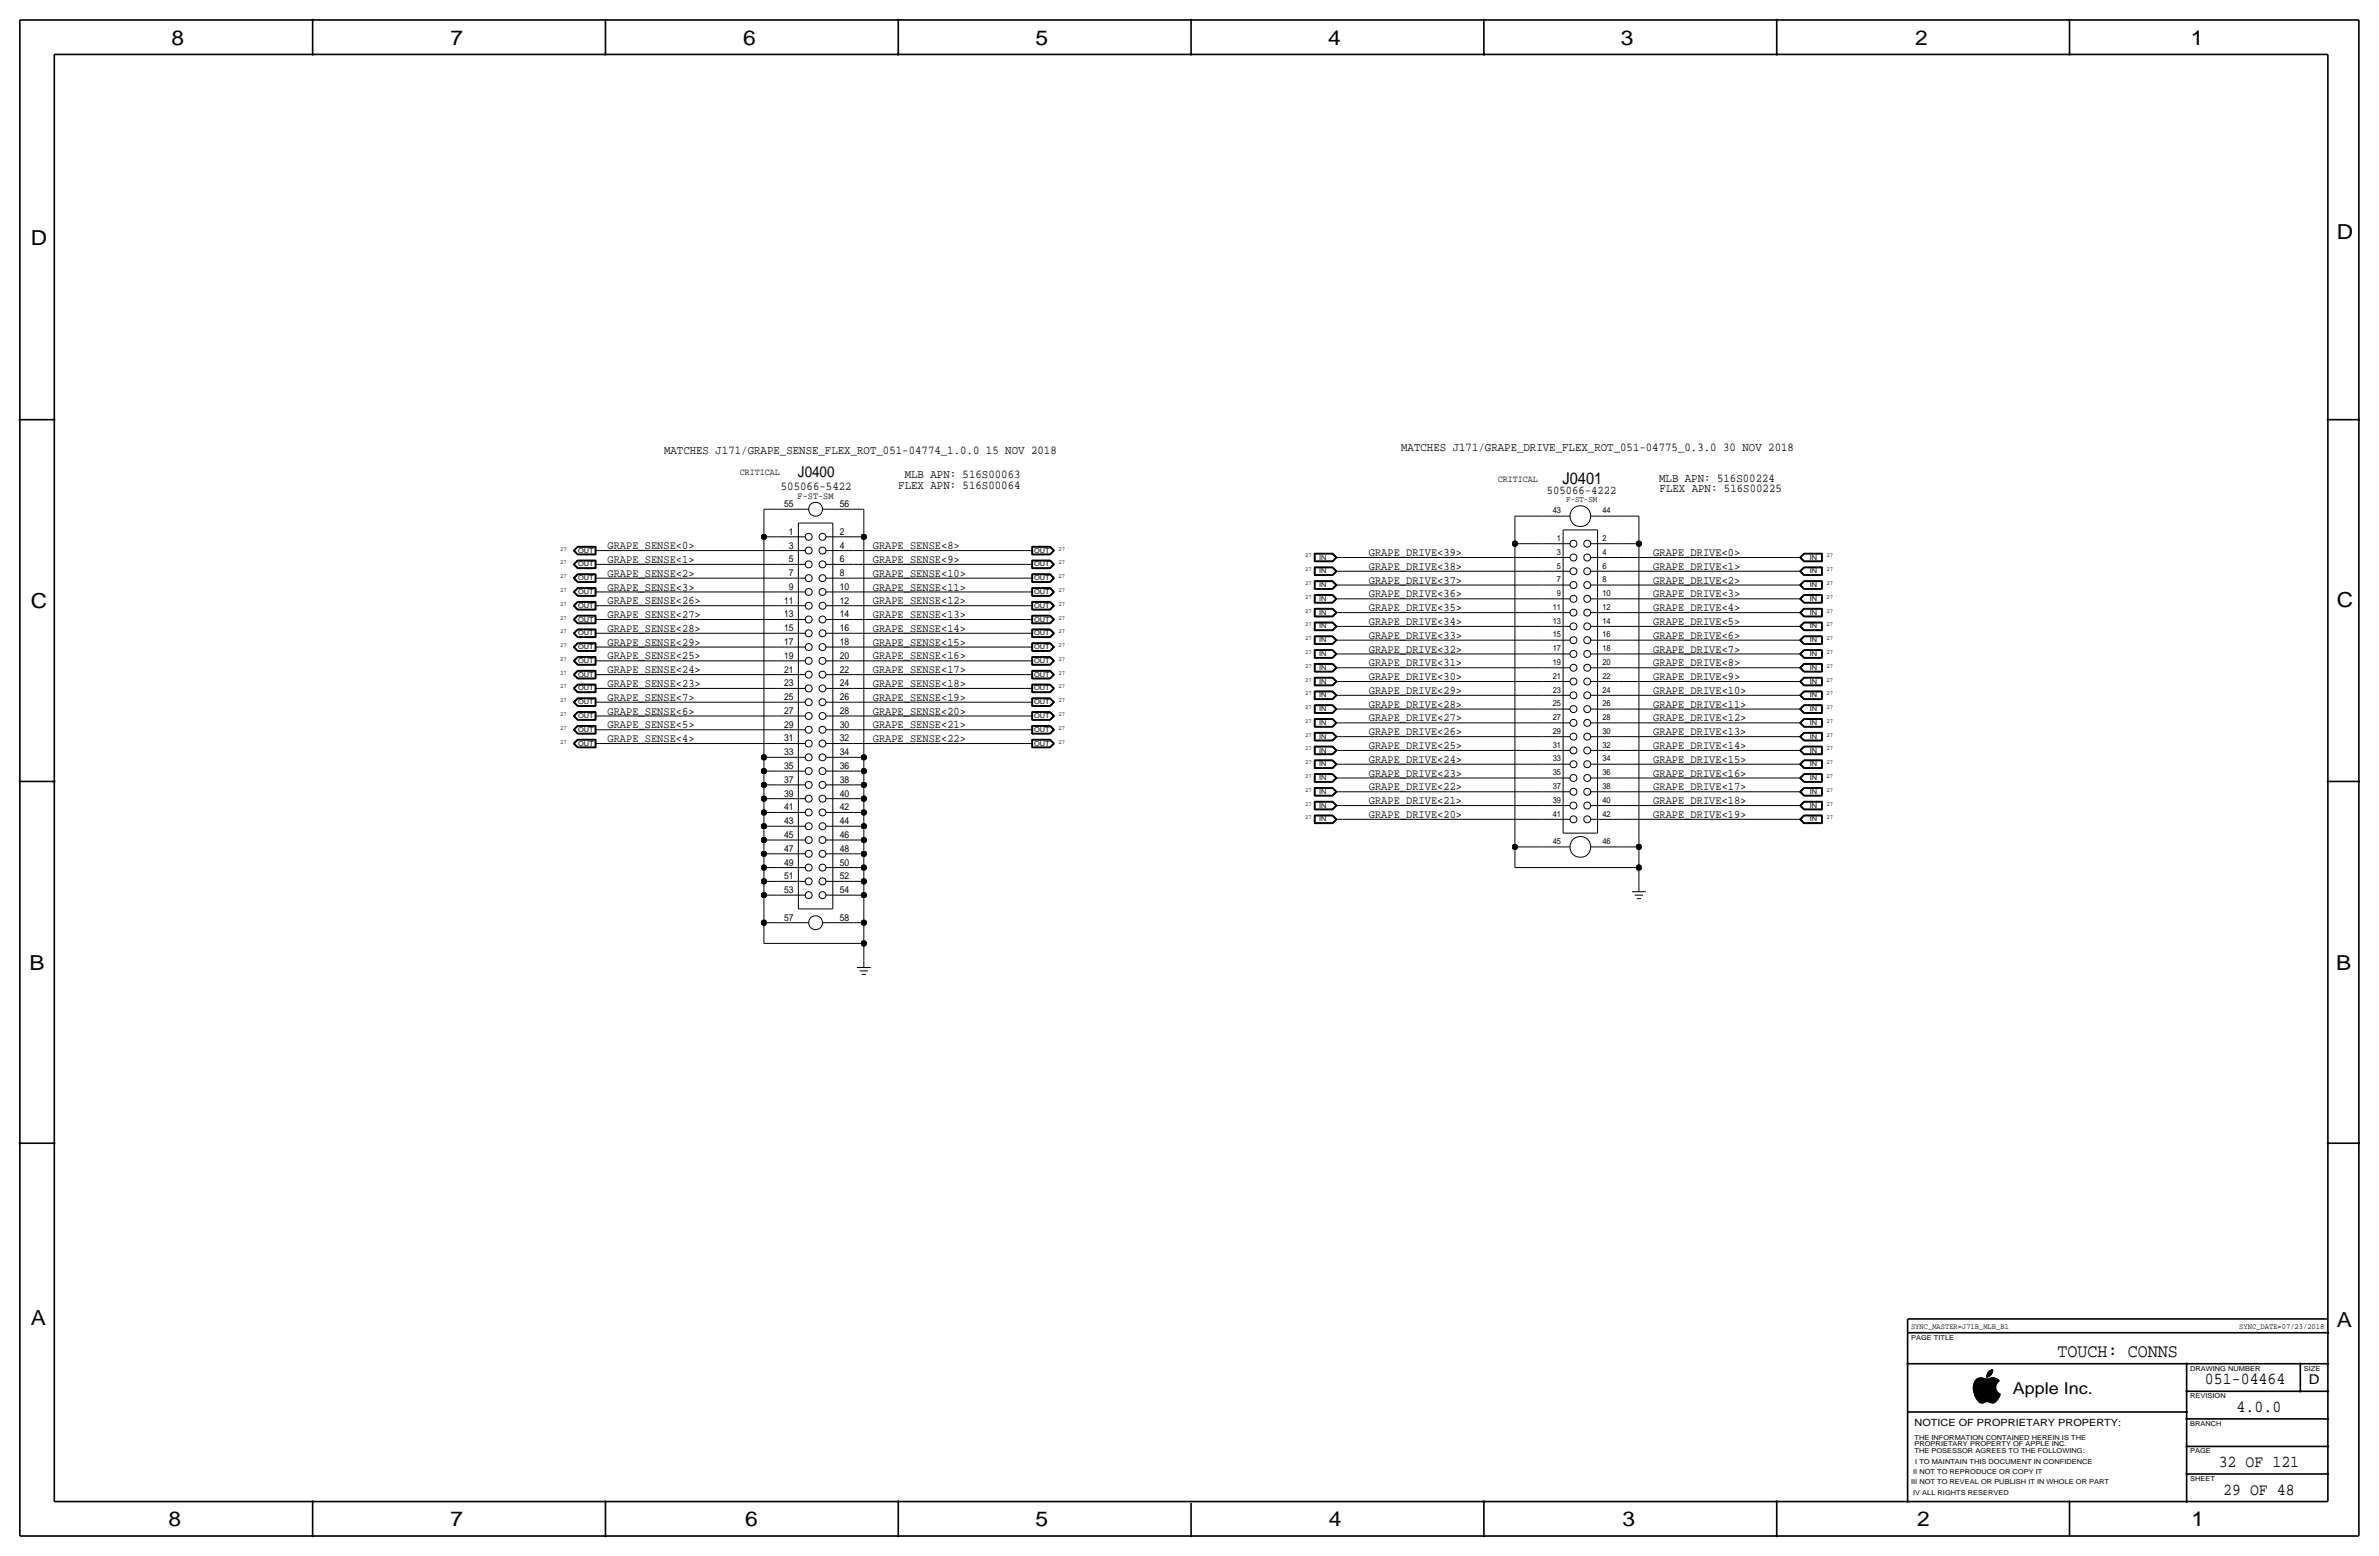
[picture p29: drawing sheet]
<svg xmlns="http://www.w3.org/2000/svg" width="877mm" height="574mm" viewBox="0 0 877 574" stroke-linecap="round" stroke-linejoin="round" font-family="sans-serif">
<defs><g id="words">
<g font-size="7.6">
<text x="63.2" y="16.5">8</text>
<text x="166.1" y="16.5">7</text>
<text x="274" y="16.5">6</text>
<text x="381.7" y="16.5">5</text>
<text x="489.7" y="16.5">4</text>
<text x="597.6" y="16.5">3</text>
<text x="706.1" y="16.5">2</text>
<text x="807.7" y="16.5">1</text>
<text x="861.5" y="88.1">D</text>
<text x="11.4" y="90.4">D</text>
<text x="11.4" y="224.3">C</text>
<text x="861.5" y="223.8">C</text>
<text x="10.9" y="357.6">B</text>
<text x="861.3" y="357.4">B</text>
<text x="11.4" y="488.4">A</text>
<text x="861.5" y="489.2">A</text>
<text x="62.2" y="562.6">8</text>
<text x="166.1" y="562.6">7</text>
<text x="274.8" y="562.6">6</text>
<text x="381.7" y="562.6">5</text>
<text x="489.9" y="562.6">4</text>
<text x="598.1" y="562.6">3</text>
<text x="706.8" y="562.6">2</text>
<text x="807.9" y="562.6">1</text>
</g>
<text font-size="6.9" x="758.5" y="500.1">TOUCH: CONNS</text>
<g font-size="6.2">
<text x="812.9" y="510.3">051-04464</text>
<text x="824.6" y="520.4">4.0.0</text>
<text x="818" y="540.8">32 OF 121</text>
<text x="819.6" y="550.9">29 OF 48</text>
</g>
<g font-size="6">
<text x="576.1" y="178.6">J0401</text>
<text x="742.1" y="513.9">Apple Inc.</text>
</g>
<text font-size="5.6" x="294.2" y="175.8">J0400</text>
<text font-size="5" x="851.2" y="510.3">D</text>
<g font-size="4.4">
<text x="244.8" y="167.4">MATCHES J171/GRAPE_SENSE_FLEX_ROT_051-04774_1.0.0 15 NOV 2018</text>
<text x="516.6" y="166.1">MATCHES J171/GRAPE_DRIVE_FLEX_ROT_051-04775_0.3.0 30 NOV 2018</text>
<text x="333.5" y="176.3">MLB APN: 516S00063</text>
<text x="611.7" y="177.5">MLB APN: 516S00224</text>
<text x="287.9" y="180.6">505066-5422</text>
<text x="331.2" y="180.1">FLEX APN: 516S00064</text>
<text x="570.3" y="182.1">505066-4222</text>
<text x="611.8" y="181.4">FLEX APN: 516S00225</text>
</g>
<g font-size="4.3">
<text x="224" y="202.4">GRAPE_SENSE&lt;0&gt;</text>
<text x="321.8" y="202.4">GRAPE_SENSE&lt;8&gt;</text>
<text x="224" y="207.5">GRAPE_SENSE&lt;1&gt;</text>
<text x="321.8" y="207.5">GRAPE_SENSE&lt;9&gt;</text>
<text x="504.6" y="205">GRAPE_DRIVE&lt;39&gt;</text>
<text x="609.5" y="205">GRAPE_DRIVE&lt;0&gt;</text>
<text x="224" y="212.6">GRAPE_SENSE&lt;2&gt;</text>
<text x="321.8" y="212.6">GRAPE_SENSE&lt;10&gt;</text>
<text x="504.6" y="215.1">GRAPE_DRIVE&lt;37&gt;</text>
<text x="504.6" y="210.1">GRAPE_DRIVE&lt;38&gt;</text>
<text x="609.5" y="215.1">GRAPE_DRIVE&lt;2&gt;</text>
<text x="609.5" y="210.1">GRAPE_DRIVE&lt;1&gt;</text>
<text x="224" y="217.7">GRAPE_SENSE&lt;3&gt;</text>
<text x="321.8" y="217.7">GRAPE_SENSE&lt;11&gt;</text>
<text x="504.6" y="220.2">GRAPE_DRIVE&lt;36&gt;</text>
<text x="609.5" y="220.2">GRAPE_DRIVE&lt;3&gt;</text>
<text x="224" y="222.8">GRAPE_SENSE&lt;26&gt;</text>
<text x="224" y="227.8">GRAPE_SENSE&lt;27&gt;</text>
<text x="321.8" y="222.8">GRAPE_SENSE&lt;12&gt;</text>
<text x="321.8" y="227.8">GRAPE_SENSE&lt;13&gt;</text>
<text x="504.6" y="225.3">GRAPE_DRIVE&lt;35&gt;</text>
<text x="609.5" y="225.3">GRAPE_DRIVE&lt;4&gt;</text>
<text x="224" y="232.9">GRAPE_SENSE&lt;28&gt;</text>
<text x="321.8" y="232.9">GRAPE_SENSE&lt;14&gt;</text>
<text x="504.6" y="230.4">GRAPE_DRIVE&lt;34&gt;</text>
<text x="609.5" y="230.4">GRAPE_DRIVE&lt;5&gt;</text>
<text x="224" y="238">GRAPE_SENSE&lt;29&gt;</text>
<text x="321.8" y="238">GRAPE_SENSE&lt;15&gt;</text>
<text x="504.6" y="235.5">GRAPE_DRIVE&lt;33&gt;</text>
<text x="609.5" y="235.5">GRAPE_DRIVE&lt;6&gt;</text>
<text x="224" y="243.1">GRAPE_SENSE&lt;25&gt;</text>
<text x="321.8" y="243.1">GRAPE_SENSE&lt;16&gt;</text>
<text x="504.6" y="240.5">GRAPE_DRIVE&lt;32&gt;</text>
<text x="504.6" y="245.6">GRAPE_DRIVE&lt;31&gt;</text>
<text x="609.5" y="245.6">GRAPE_DRIVE&lt;8&gt;</text>
<text x="609.5" y="240.5">GRAPE_DRIVE&lt;7&gt;</text>
<text x="224" y="248.2">GRAPE_SENSE&lt;24&gt;</text>
<text x="321.8" y="248.2">GRAPE_SENSE&lt;17&gt;</text>
<text x="504.6" y="250.7">GRAPE_DRIVE&lt;30&gt;</text>
<text x="609.5" y="250.7">GRAPE_DRIVE&lt;9&gt;</text>
<text x="224" y="253.2">GRAPE_SENSE&lt;23&gt;</text>
<text x="321.8" y="253.2">GRAPE_SENSE&lt;18&gt;</text>
<text x="504.6" y="255.8">GRAPE_DRIVE&lt;29&gt;</text>
<text x="609.5" y="255.8">GRAPE_DRIVE&lt;10&gt;</text>
<text x="224" y="258.3">GRAPE_SENSE&lt;7&gt;</text>
<text x="224" y="263.4">GRAPE_SENSE&lt;6&gt;</text>
<text x="321.8" y="263.4">GRAPE_SENSE&lt;20&gt;</text>
<text x="321.8" y="258.3">GRAPE_SENSE&lt;19&gt;</text>
<text x="504.6" y="260.9">GRAPE_DRIVE&lt;28&gt;</text>
<text x="609.5" y="260.9">GRAPE_DRIVE&lt;11&gt;</text>
<text x="224" y="268.5">GRAPE_SENSE&lt;5&gt;</text>
<text x="321.8" y="268.5">GRAPE_SENSE&lt;21&gt;</text>
<text x="504.6" y="265.9">GRAPE_DRIVE&lt;27&gt;</text>
<text x="609.5" y="265.9">GRAPE_DRIVE&lt;12&gt;</text>
<text x="224" y="273.6">GRAPE_SENSE&lt;4&gt;</text>
<text x="321.8" y="273.6">GRAPE_SENSE&lt;22&gt;</text>
<text x="504.6" y="271">GRAPE_DRIVE&lt;26&gt;</text>
<text x="609.5" y="271">GRAPE_DRIVE&lt;13&gt;</text>
<text x="504.6" y="276.1">GRAPE_DRIVE&lt;25&gt;</text>
<text x="504.6" y="281.2">GRAPE_DRIVE&lt;24&gt;</text>
<text x="609.5" y="276.1">GRAPE_DRIVE&lt;14&gt;</text>
<text x="609.5" y="281.2">GRAPE_DRIVE&lt;15&gt;</text>
<text x="504.6" y="286.3">GRAPE_DRIVE&lt;23&gt;</text>
<text x="609.5" y="286.3">GRAPE_DRIVE&lt;16&gt;</text>
<text x="504.6" y="291.3">GRAPE_DRIVE&lt;22&gt;</text>
<text x="609.5" y="291.3">GRAPE_DRIVE&lt;17&gt;</text>
<text x="504.6" y="296.4">GRAPE_DRIVE&lt;21&gt;</text>
<text x="609.5" y="296.4">GRAPE_DRIVE&lt;18&gt;</text>
<text x="504.6" y="301.5">GRAPE_DRIVE&lt;20&gt;</text>
<text x="609.5" y="301.5">GRAPE_DRIVE&lt;19&gt;</text>
</g>
<text font-size="3.7" x="705.8" y="525.5">NOTICE OF PROPRIETARY PROPERTY:</text>
<g font-size="3.5">
<text x="272.7" y="175">CRITICAL</text>
<text x="552.1" y="177.5">CRITICAL</text>
<text x="294.1" y="183.9">F-ST-SM</text>
<text x="289.1" y="186.9">55</text>
<text x="309.6" y="186.9">56</text>
<text x="290.8" y="197.1">1</text>
<text x="309.6" y="197.1">2</text>
<text x="290.8" y="202.2">3</text>
<text x="309.6" y="202.2">4</text>
<text x="290.8" y="207.3">5</text>
<text x="309.6" y="207.3">6</text>
<text x="290.8" y="212.3">7</text>
<text x="309.6" y="212.3">8</text>
<text x="290.8" y="217.4">9</text>
<text x="309.6" y="217.4">10</text>
<text x="289.1" y="227.6">13</text>
<text x="289.1" y="222.5">11</text>
<text x="309.6" y="227.6">14</text>
<text x="309.6" y="222.5">12</text>
<text x="289.1" y="232.7">15</text>
<text x="309.6" y="232.7">16</text>
<text x="289.1" y="237.7">17</text>
<text x="309.6" y="237.7">18</text>
<text x="289.1" y="242.8">19</text>
<text x="309.6" y="242.8">20</text>
<text x="289.1" y="247.9">21</text>
<text x="309.6" y="247.9">22</text>
<text x="289.1" y="253">23</text>
<text x="309.6" y="253">24</text>
<text x="289.1" y="263.1">27</text>
<text x="289.1" y="258.1">25</text>
<text x="309.6" y="263.1">28</text>
<text x="309.6" y="258.1">26</text>
<text x="289.1" y="268.2">29</text>
<text x="309.6" y="268.2">30</text>
<text x="289.1" y="273.3">31</text>
<text x="309.6" y="273.3">32</text>
<text x="289.1" y="278.4">33</text>
<text x="309.6" y="278.4">34</text>
<text x="289.1" y="283.5">35</text>
<text x="309.6" y="283.5">36</text>
<text x="289.1" y="293.6">39</text>
<text x="289.1" y="288.5">37</text>
<text x="309.6" y="293.6">40</text>
<text x="309.6" y="288.5">38</text>
<text x="289.1" y="298.7">41</text>
<text x="309.6" y="298.7">42</text>
<text x="289.1" y="303.8">43</text>
<text x="309.6" y="303.8">44</text>
<text x="289.1" y="308.9">45</text>
<text x="309.6" y="308.9">46</text>
<text x="289.1" y="313.9">47</text>
<text x="309.6" y="313.9">48</text>
<text x="289.1" y="319">49</text>
<text x="309.6" y="319">50</text>
<text x="289.1" y="329.2">53</text>
<text x="289.1" y="324.1">51</text>
<text x="309.6" y="329.2">54</text>
<text x="309.6" y="324.1">52</text>
<text x="289.1" y="339.3">57</text>
<text x="309.6" y="339.3">58</text>
</g>
<g font-size="3.1">
<text x="577.4" y="185.2">F-ST-SM</text>
<text x="572.5" y="189.2">43</text>
<text x="590.8" y="189.2">44</text>
<text x="574" y="199.4">1</text>
<text x="590.8" y="199.4">2</text>
<text x="574" y="209.5">5</text>
<text x="574" y="204.5">3</text>
<text x="590.8" y="209.5">6</text>
<text x="590.8" y="204.5">4</text>
<text x="574" y="214.6">7</text>
<text x="590.8" y="214.6">8</text>
<text x="574" y="219.7">9</text>
<text x="590.8" y="219.7">10</text>
<text x="572.5" y="224.8">11</text>
<text x="590.8" y="224.8">12</text>
<text x="572.5" y="229.9">13</text>
<text x="590.8" y="229.9">14</text>
<text x="572.5" y="234.9">15</text>
<text x="590.8" y="234.9">16</text>
<text x="572.5" y="245.1">19</text>
<text x="572.5" y="240">17</text>
<text x="590.8" y="245.1">20</text>
<text x="590.8" y="240">18</text>
<text x="572.5" y="250.2">21</text>
<text x="590.8" y="250.2">22</text>
<text x="572.5" y="255.3">23</text>
<text x="590.8" y="255.3">24</text>
<text x="572.5" y="260.3">25</text>
<text x="590.8" y="260.3">26</text>
<text x="572.5" y="265.4">27</text>
<text x="590.8" y="265.4">28</text>
<text x="572.5" y="275.6">31</text>
<text x="572.5" y="270.5">29</text>
<text x="590.8" y="275.6">32</text>
<text x="590.8" y="270.5">30</text>
<text x="572.5" y="280.7">33</text>
<text x="590.8" y="280.7">34</text>
<text x="572.5" y="285.8">35</text>
<text x="590.8" y="285.8">36</text>
<text x="572.5" y="290.8">37</text>
<text x="590.8" y="290.8">38</text>
<text x="572.5" y="295.9">39</text>
<text x="590.8" y="295.9">40</text>
<text x="572.5" y="301">41</text>
<text x="590.8" y="301">42</text>
<text x="572.5" y="311.2">45</text>
<text x="590.8" y="311.2">46</text>
</g>
<g font-size="2.9">
<text x="704.5" y="490">SYNC_MASTER=J71B_MLB_B1</text>
<text x="825.6" y="490">SYNC_DATE=07/23/2018</text>
</g>
<g font-size="2.5">
<text x="213.1" y="203.7">OUT</text>
<text x="381.2" y="203.7">OUT</text>
<text x="213.1" y="208.8">OUT</text>
<text x="381.2" y="208.8">OUT</text>
<text x="486.4" y="206.2">IN</text>
<text x="667.3" y="206.2">IN</text>
<text x="213.1" y="213.9">OUT</text>
<text x="381.2" y="213.9">OUT</text>
<text x="486.4" y="211.3">IN</text>
<text x="667.3" y="211.3">IN</text>
<text x="213.1" y="218.9">OUT</text>
<text x="381.2" y="218.9">OUT</text>
<text x="486.4" y="216.4">IN</text>
<text x="486.4" y="221.5">IN</text>
<text x="667.3" y="216.4">IN</text>
<text x="667.3" y="221.5">IN</text>
<text x="213.1" y="224">OUT</text>
<text x="381.2" y="224">OUT</text>
<text x="486.4" y="226.6">IN</text>
<text x="667.3" y="226.6">IN</text>
<text x="213.1" y="229.1">OUT</text>
<text x="381.2" y="229.1">OUT</text>
<text x="486.4" y="231.6">IN</text>
<text x="667.3" y="231.6">IN</text>
<text x="213.1" y="234.2">OUT</text>
<text x="213.1" y="239.3">OUT</text>
<text x="381.2" y="234.2">OUT</text>
<text x="381.2" y="239.3">OUT</text>
<text x="486.4" y="236.7">IN</text>
<text x="667.3" y="236.7">IN</text>
<text x="213.1" y="244.3">OUT</text>
<text x="381.2" y="244.3">OUT</text>
<text x="486.4" y="241.8">IN</text>
<text x="667.3" y="241.8">IN</text>
<text x="213.1" y="249.4">OUT</text>
<text x="381.2" y="249.4">OUT</text>
<text x="486.4" y="252">IN</text>
<text x="486.4" y="246.9">IN</text>
<text x="667.3" y="252">IN</text>
<text x="667.3" y="246.9">IN</text>
<text x="213.1" y="254.5">OUT</text>
<text x="381.2" y="254.5">OUT</text>
<text x="486.4" y="257">IN</text>
<text x="667.3" y="257">IN</text>
<text x="213.1" y="259.6">OUT</text>
<text x="381.2" y="259.6">OUT</text>
<text x="486.4" y="262.1">IN</text>
<text x="667.3" y="262.1">IN</text>
<text x="213.1" y="264.7">OUT</text>
<text x="213.1" y="269.7">OUT</text>
<text x="381.2" y="264.7">OUT</text>
<text x="381.2" y="269.7">OUT</text>
<text x="486.4" y="267.2">IN</text>
<text x="667.3" y="267.2">IN</text>
<text x="213.1" y="274.8">OUT</text>
<text x="381.2" y="274.8">OUT</text>
<text x="486.4" y="272.3">IN</text>
<text x="667.3" y="272.3">IN</text>
<text x="486.4" y="277.4">IN</text>
<text x="667.3" y="277.4">IN</text>
<text x="486.4" y="287.5">IN</text>
<text x="486.4" y="282.4">IN</text>
<text x="667.3" y="287.5">IN</text>
<text x="667.3" y="282.4">IN</text>
<text x="486.4" y="292.6">IN</text>
<text x="667.3" y="292.6">IN</text>
<text x="486.4" y="297.7">IN</text>
<text x="667.3" y="297.7">IN</text>
<text x="486.4" y="302.8">IN</text>
<text x="667.3" y="302.8">IN</text>
<text x="704.5" y="493.8">PAGE TITLE</text>
<text x="807.4" y="505.2">DRAWING NUMBER</text>
<text x="849.3" y="505.2">SIZE</text>
<text x="807.4" y="515.4">REVISION</text>
<text x="807.4" y="525.5">BRANCH</text>
<text x="705.8" y="533.1">PROPRIETARY PROPERTY OF APPLE INC.</text>
<text x="705.8" y="530.6">THE INFORMATION CONTAINED HEREIN IS THE</text>
<text x="705.8" y="535.7">THE POSESSOR AGREES TO THE FOLLOWING:</text>
<text x="706.1" y="539.5">I TO MAINTAIN THIS DOCUMENT IN CONFIDENCE</text>
<text x="807.4" y="535.7">PAGE</text>
<text x="705.3" y="543.3">II NOT TO REPRODUCE OR COPY IT</text>
<text x="807.4" y="545.8">SHEET</text>
<text x="704.5" y="547.1">III NOT TO REVEAL OR PUBLISH IT IN WHOLE OR PART</text>
<text x="705.3" y="550.9">IV ALL RIGHTS RESERVED</text>
</g>
<g font-size="2.3">
<text x="206.5" y="202.9">27</text>
<text x="390.3" y="202.9">27</text>
<text x="206.5" y="208">27</text>
<text x="390.3" y="208">27</text>
<text x="481.2" y="205.5">27</text>
<text x="673.4" y="205.5">27</text>
<text x="206.5" y="213.1">27</text>
<text x="390.3" y="213.1">27</text>
<text x="481.2" y="215.6">27</text>
<text x="481.2" y="210.6">27</text>
<text x="673.4" y="215.6">27</text>
<text x="673.4" y="210.6">27</text>
<text x="206.5" y="218.2">27</text>
<text x="390.3" y="218.2">27</text>
<text x="481.2" y="220.7">27</text>
<text x="673.4" y="220.7">27</text>
<text x="206.5" y="223.3">27</text>
<text x="390.3" y="223.3">27</text>
<text x="481.2" y="225.8">27</text>
<text x="673.4" y="225.8">27</text>
<text x="206.5" y="228.3">27</text>
<text x="206.5" y="233.4">27</text>
<text x="390.3" y="228.3">27</text>
<text x="390.3" y="233.4">27</text>
<text x="481.2" y="230.9">27</text>
<text x="673.4" y="230.9">27</text>
<text x="206.5" y="238.5">27</text>
<text x="390.3" y="238.5">27</text>
<text x="481.2" y="236">27</text>
<text x="673.4" y="236">27</text>
<text x="206.5" y="243.6">27</text>
<text x="390.3" y="243.6">27</text>
<text x="481.2" y="241">27</text>
<text x="673.4" y="241">27</text>
<text x="206.5" y="248.7">27</text>
<text x="390.3" y="248.7">27</text>
<text x="481.2" y="251.2">27</text>
<text x="481.2" y="246.1">27</text>
<text x="673.4" y="246.1">27</text>
<text x="673.4" y="251.2">27</text>
<text x="206.5" y="253.7">27</text>
<text x="390.3" y="253.7">27</text>
<text x="481.2" y="256.3">27</text>
<text x="673.4" y="256.3">27</text>
<text x="206.5" y="258.8">27</text>
<text x="206.5" y="263.9">27</text>
<text x="390.3" y="263.9">27</text>
<text x="390.3" y="258.8">27</text>
<text x="481.2" y="261.4">27</text>
<text x="673.4" y="261.4">27</text>
<text x="206.5" y="269">27</text>
<text x="390.3" y="269">27</text>
<text x="481.2" y="266.4">27</text>
<text x="673.4" y="266.4">27</text>
<text x="206.5" y="274.1">27</text>
<text x="390.3" y="274.1">27</text>
<text x="481.2" y="271.5">27</text>
<text x="673.4" y="271.5">27</text>
<text x="481.2" y="276.6">27</text>
<text x="481.2" y="281.7">27</text>
<text x="673.4" y="276.6">27</text>
<text x="673.4" y="281.7">27</text>
<text x="481.2" y="286.8">27</text>
<text x="673.4" y="286.8">27</text>
<text x="481.2" y="291.8">27</text>
<text x="673.4" y="291.8">27</text>
<text x="481.2" y="296.9">27</text>
<text x="673.4" y="296.9">27</text>
<text x="481.2" y="302">27</text>
<text x="673.4" y="302">27</text>
</g>
</g></defs>
<g fill="none" stroke="#000" stroke-width=".37">
<path d="M281.6 187.7h5.1zM281.6 187.7v10.2zM281.6 197.9h5.1zM281.6 197.9v81.2zM286.7 187.7h11.4zM286.7 197.9h10.2zM294.3 192.8v142.2zM294.3 192.8h12.7zM298.1 187.7h.1M303.2 187.7h11.5zM304.5 197.9h10.2zM307 192.8v142.2z"/>
<path d="M314.7 197.9h3.8zM314.7 187.7h3.8zM318.5 197.9v81.2zM318.5 187.7v10.2zM558.5 190.2h10.2zM558.5 190.2v10.2zM568.7 190.2h10.1zM576.3 195.3h12.7zM576.3 195.3v111.8zM586.4 190.2h10.2zM589 195.3v111.8zM596.6 190.2h7.6z"/>
<path d="M604.2 190.2v10.2zM211.3 202.9l1.6-1.5zM211.3 202.9l1.6 1.6zM211.3 208l1.6-1.5zM211.3 208l1.6 1.6zM211.3 213.1l1.6-1.6zM211.3 213.1l1.6 1.6zM211.3 218.2l1.6-1.6zM211.3 218.2l1.6 1.6zM211.5 202.9l1.5-1.4zM211.5 202.9l1.5 1.5zM211.5 208l1.5-1.4z"/>
<path d="M211.5 208l1.5 1.5zM211.5 213.1l1.5-1.5zM211.5 213.1l1.5 1.5zM211.5 218.2l1.5-1.5zM211.5 218.2l1.5 1.5zM211.6 202.9l1.4 1.4zM211.6 208l1.4 1.4zM211.6 213.1l1.4-1.4zM211.6 213.1l1.4 1.4zM211.6 218.2l1.4-1.4zM211.6 218.2l1.4 1.4zM211.8 202.9l1.3-1.2z"/>
<path d="M211.8 202.9l1.3 1.3zM211.8 208l1.3-1.2zM211.8 208l1.3 1.3zM211.8 213.1l1.3 1.3zM211.8 218.2l1.3-1.3zM211.8 218.2l1.3 1.3zM212.9 201.4h6.8zM212.9 204.5h6.8zM212.9 206.5h6.8zM212.9 209.6h6.8zM212.9 211.5h6.8zM212.9 214.7h6.8z"/>
<path d="M212.9 216.6h6.8zM212.9 219.8h6.8zM213 201.5h6.6zM213 204.4h6.6zM213 206.6h6.6zM213 209.5h6.6zM213 211.6h6.6zM213 214.6h6.6zM213 216.7h6.6zM213 219.7h6.6zM213 201.6l-1.4 1.3zM213 201.6h6.5z"/>
<path d="M213 204.3h6.5zM213 206.7l-1.4 1.3zM213 206.7h6.5zM213 209.4h6.5zM213 211.7h6.5zM213 214.5h6.5zM213 216.8h6.5zM213 219.6h6.5zM213.1 201.7h6.3zM213.1 204.2h6.3zM213.1 206.8h6.3zM213.1 209.3h6.3z"/>
<path d="M213.1 211.8l-1.3 1.3zM213.1 211.8h6.3zM213.1 214.4h6.3zM213.1 216.9h6.3zM213.1 219.5h6.3zM219.4 202.9h2.5zM219.4 201.7v2.5zM219.4 208h2.5zM219.4 206.8v2.5zM219.4 213.1h2.5zM219.4 211.8v2.6zM219.4 218.2h2.5z"/>
<path d="M219.4 216.9v2.6zM219.5 201.6v2.7zM219.5 206.7v2.7zM219.5 211.7v2.8zM219.5 216.8v2.8zM219.6 201.5v2.9zM219.6 206.6v2.9zM219.6 211.6v3zM219.6 216.7v3zM219.7 201.4v3.1zM219.7 206.5v3.1zM219.7 211.5v3.2z"/>
<path d="M219.7 216.6v3.2zM221.9 218.2h64.8zM221.9 213.1h64.8zM221.9 208h64.8zM221.9 202.9h64.8zM286.7 213.1h10.2zM286.7 208h10.2zM286.7 202.9h10.2zM286.7 218.2h10.2zM304.5 218.2h10.2zM304.5 213.1h10.2zM304.5 208h10.2z"/>
<path d="M304.5 202.9h10.2zM314.7 218.2h63.5zM314.7 213.1h63.5zM314.7 202.9h63.5zM314.7 208h63.5zM378.2 202.9h2.5zM378.2 208h2.5zM378.2 213.1h2.5zM378.2 218.2h2.5zM380.4 201.4h6.8zM380.4 204.5h6.8zM380.4 201.4v3.1z"/>
<path d="M380.4 206.5h6.8zM380.4 209.6h6.8zM380.4 206.5v3.1zM380.4 211.5h6.8zM380.4 214.7h6.8zM380.4 211.5v3.2zM380.4 216.6h6.8zM380.4 219.8h6.8zM380.4 216.6v3.2zM380.5 201.5h6.6zM380.5 201.5v2.9zM380.5 204.4h6.6z"/>
<path d="M380.5 206.6h6.6zM380.5 206.6v2.9zM380.5 209.5h6.6zM380.5 211.6h6.6zM380.5 211.6v3zM380.5 214.6h6.6zM380.5 216.7h6.6zM380.5 216.7v3zM380.5 219.7h6.6zM380.6 201.6h6.5zM380.6 201.6v2.7zM380.6 204.3h6.5z"/>
<path d="M380.6 206.7h6.5zM380.6 206.7v2.7zM380.6 209.4h6.5zM380.6 211.7h6.5zM380.6 211.7v2.8zM380.6 214.5h6.5zM380.6 216.8h6.5zM380.6 216.8v2.8zM380.6 219.6h6.5zM380.7 201.7h6.3zM380.7 201.7v2.5zM380.7 204.2h6.3z"/>
<path d="M380.7 206.8h6.3zM380.7 206.8v2.5zM380.7 209.3h6.3zM380.7 211.8h6.3zM380.7 211.8v2.6zM380.7 214.4h6.3zM380.7 216.9h6.3zM380.7 216.9v2.6zM380.7 219.5h6.3zM387 201.7l1.3 1.2zM387 204.2l1.3-1.3zM387 206.8l1.3 1.2z"/>
<path d="M387 209.3l1.3-1.3zM387 211.8l1.3 1.3zM387 216.9l1.3 1.3zM387.1 201.6l1.4 1.3zM387.1 206.7l1.4 1.3zM387.1 211.7l1.4 1.4zM387.1 216.8l1.4 1.4zM387.1 201.5l1.5 1.4zM387.1 204.4l1.5-1.5zM387.1 206.6l1.5 1.4zM387.1 209.5l1.5-1.5zM387.1 211.6l1.5 1.5z"/>
<path d="M387.1 214.6l1.5-1.5zM387.1 216.7l1.5 1.5zM387.1 219.7l1.5-1.5zM387.2 201.4l1.6 1.5zM387.2 204.5l1.6-1.6zM387.2 206.5l1.6 1.5zM387.2 209.6l1.6-1.6zM387.2 211.5l1.6 1.6zM387.2 214.7l1.6-1.6zM387.2 216.6l1.6 1.6zM388.3 213.1l-1.3 1.3zM388.3 218.2l-1.3 1.3z"/>
<path d="M388.5 202.9l-1.4 1.4zM388.5 208l-1.4 1.4zM388.5 213.1l-1.4 1.4zM388.5 218.2l-1.4 1.4zM388.8 218.2l-1.6 1.6zM484.5 203.9v3.2zM484.5 207.1h6.8zM484.5 203.9h6.8zM484.5 209v3.1zM484.5 212.1h6.8zM484.5 209h6.8zM484.5 214.1v3.1z"/>
<path d="M484.5 217.2h6.8zM484.5 214.1h6.8zM484.5 219.2v3.1zM484.5 219.2h6.8zM484.6 204h6.7zM484.6 204v3zM484.6 207h6.7zM484.6 209.1h6.7zM484.6 209.1v2.9zM484.6 212h6.7zM484.6 214.2h6.7zM484.6 214.2v2.9z"/>
<path d="M484.6 217.1h6.7zM484.6 219.3h6.7zM484.6 219.3v2.9zM484.7 204.1h6.5zM484.7 204.1v2.8zM484.7 206.9h6.5zM484.7 209.2h6.5zM484.7 209.2v2.7zM484.7 211.9h6.5zM484.7 214.3h6.5zM484.7 214.3v2.7zM484.7 217h6.5z"/>
<path d="M484.7 219.4h6.5zM484.7 219.4v2.7zM484.8 204.2h6.4zM484.8 204.2v2.6zM484.8 206.8h6.4zM484.8 209.3h6.4zM484.8 209.3v2.5zM484.8 211.8h6.4zM484.8 214.4h6.4zM484.8 214.4v2.5zM484.8 216.9h6.4zM484.8 219.5h6.4z"/>
<path d="M484.8 219.5v2.5zM491.2 204.2l1.3 1.3zM491.2 206.8l1.3-1.3zM491.2 209.3l1.3 1.3zM491.2 211.8l1.3-1.2zM491.2 214.4l1.3 1.2zM491.2 216.9l1.3-1.3zM491.2 219.5l1.3 1.2zM491.2 204.1l1.4 1.4zM491.2 206.9l1.4-1.4zM491.2 209.2l1.4 1.4zM491.2 211.9l1.4-1.3z"/>
<path d="M491.2 214.3l1.4 1.3zM491.2 217l1.4-1.4zM491.2 219.4l1.4 1.3zM491.3 204l1.5 1.5zM491.3 207l1.5-1.5zM491.3 209.1l1.5 1.5zM491.3 212l1.5-1.4zM491.3 214.2l1.5 1.4zM491.3 217.1l1.5-1.5zM491.3 219.3l1.5 1.4zM491.3 203.9l1.6 1.6zM491.3 207.1l1.6-1.6z"/>
<path d="M491.3 209l1.6 1.6zM491.3 212.1l1.6-1.5zM491.3 214.1l1.6 1.5zM491.3 219.2l1.6 1.5zM492.5 205.5h2.5zM492.5 210.6h2.5zM492.5 215.6h2.5zM492.9 215.6l-1.6 1.6zM495 215.6h73.7zM495 205.5h73.7zM495 210.6h73.7zM558.5 200.4h10.2z"/>
<path d="M558.5 200.4v111.8zM568.7 200.4h10.1zM568.7 205.5h10.1zM568.7 215.6h10.1zM568.7 210.6h10.1zM586.4 200.4h10.2zM586.4 205.5h10.2zM586.4 215.6h10.2zM586.4 210.6h10.2zM596.6 200.4h7.6zM596.6 205.5h64.8zM596.6 215.6h64.8z"/>
<path d="M596.6 210.6h64.8zM604.2 200.4v111.8zM661.4 215.6h2.5zM661.4 210.6h2.5zM661.4 205.5h2.5zM663.4 215.6l1.6-1.5zM663.4 215.6l1.6 1.6zM663.4 210.6l1.6-1.6zM663.4 210.6l1.6 1.5zM663.4 205.5l1.6-1.6zM663.4 205.5l1.6 1.6zM663.6 215.6l1.5-1.4z"/>
<path d="M663.6 215.6l1.5 1.5zM663.6 210.6l1.5-1.5zM663.6 210.6l1.5 1.4zM663.6 205.5l1.5-1.5zM663.6 205.5l1.5 1.5zM663.8 215.6l1.3 1.4zM663.8 210.6l1.3-1.4zM663.8 210.6l1.3 1.3zM663.8 205.5l1.3-1.4zM663.8 205.5l1.3 1.4zM663.9 215.6l1.3-1.2zM663.9 215.6l1.3 1.3z"/>
<path d="M663.9 210.6l1.3-1.3zM663.9 210.6l1.3 1.2zM663.9 205.5l1.3-1.3zM663.9 205.5l1.3 1.3zM665 217.2h6.8zM665 214.1h6.8zM665 212.1h6.8zM665 209h6.8zM665 207.1h6.8zM665 203.9h6.8zM665 219.2l-1.6 1.5zM665 219.2h6.8z"/>
<path d="M665.1 214.2h6.6zM665.1 217.1h6.6zM665.1 209.1h6.6zM665.1 212h6.6zM665.1 204h6.6zM665.1 207h6.6zM665.1 219.3h6.6zM665.1 214.3l-1.3 1.3zM665.1 214.3h6.5zM665.1 217h6.5zM665.1 209.2h6.5zM665.1 211.9h6.5z"/>
<path d="M665.1 204.1h6.5zM665.1 206.9h6.5zM665.1 219.4l-1.3 1.3zM665.1 219.4h6.5zM665.2 214.4h6.3zM665.2 216.9h6.3zM665.2 209.3h6.3zM665.2 211.8h6.3zM665.2 204.2h6.3zM665.2 206.8h6.3zM665.2 219.5l-1.3 1.2zM665.2 219.5h6.3z"/>
<path d="M671.5 214.4v2.5zM671.5 209.3v2.5zM671.5 204.2v2.6zM671.5 219.5v2.5zM671.6 214.3v2.7zM671.6 209.2v2.7zM671.6 204.1v2.8zM671.6 219.4v2.7zM671.7 214.2v2.9zM671.7 209.1v2.9zM671.7 204v3zM671.7 219.3v2.9z"/>
<path d="M671.8 214.1v3.1zM671.8 209v3.1zM671.8 203.9v3.2zM671.8 219.2v3.1zM211.3 223.3l1.6-1.6zM211.3 223.3l1.6 1.5zM211.3 228.3l1.6-1.5zM211.3 228.3l1.6 1.6zM211.3 233.4l1.6-1.5zM211.3 233.4l1.6 1.6zM211.3 238.5l1.6-1.6zM211.3 238.5l1.6 1.6z"/>
<path d="M211.5 223.3l1.5-1.5zM211.5 223.3l1.5 1.4zM211.5 228.3l1.5 1.5zM211.5 233.4l1.5-1.4zM211.5 233.4l1.5 1.5zM211.5 238.5l1.5-1.5zM211.5 238.5l1.5 1.5zM211.6 223.3l1.4-1.4zM211.6 223.3l1.4 1.3zM211.6 228.3l1.4-1.3zM211.6 228.3l1.4 1.4zM211.6 233.4l1.4 1.4z"/>
<path d="M211.6 238.5l1.4-1.4zM211.6 238.5l1.4 1.4zM211.8 223.3l1.3 1.2zM211.8 228.3l1.3-1.2zM211.8 228.3l1.3 1.3zM211.8 233.4l1.3 1.3zM211.8 238.5l1.3 1.3zM212.9 221.7h6.8zM212.9 224.8h6.8zM212.9 226.8h6.8zM212.9 229.9h6.8zM212.9 231.9h6.8z"/>
<path d="M212.9 235h6.8zM212.9 236.9h6.8zM213 221.8h6.6zM213 224.7h6.6zM213 226.9l-1.5 1.4zM213 226.9h6.6zM213 229.8h6.6zM213 232h6.6zM213 234.9h6.6zM213 237h6.6zM213 240h6.6zM213 221.9h6.5z"/>
<path d="M213 224.6h6.5zM213 227h6.5zM213 229.7h6.5zM213 232.1l-1.4 1.3zM213 232.1h6.5zM213 234.8h6.5zM213 237.1h6.5zM213 239.9h6.5zM213.1 222l-1.3 1.3zM213.1 222h6.3zM213.1 224.5h6.3zM213.1 227.1h6.3z"/>
<path d="M213.1 229.6h6.3zM213.1 232.2l-1.3 1.2zM213.1 232.2h6.3zM213.1 234.7h6.3zM213.1 237.2l-1.3 1.3zM213.1 237.2h6.3zM213.1 239.8h6.3zM219.4 223.3h2.5zM219.4 222v2.5zM219.4 228.3h2.5zM219.4 227.1v2.5zM219.4 233.4h2.5z"/>
<path d="M219.4 232.2v2.5zM219.4 238.5h2.5zM219.4 237.2v2.6zM219.5 221.9v2.7zM219.5 227v2.7zM219.5 232.1v2.7zM219.5 237.1v2.8zM219.6 221.8v2.9zM219.6 226.9v2.9zM219.6 232v2.9zM219.6 237v3zM219.7 221.7v3.1z"/>
<path d="M219.7 226.8v3.1zM219.7 231.9v3.1zM219.7 236.9v3.2zM221.9 223.3h64.8zM221.9 228.3h64.8zM221.9 233.4h64.8zM221.9 238.5h64.8zM286.7 228.3h10.2zM286.7 233.4h10.2zM286.7 238.5h10.2zM286.7 223.3h10.2zM304.5 238.5h10.2z"/>
<path d="M304.5 228.3h10.2zM304.5 233.4h10.2zM304.5 223.3h10.2zM314.7 223.3h63.5zM314.7 228.3h63.5zM314.7 233.4h63.5zM314.7 238.5h63.5zM378.2 223.3h2.5zM378.2 228.3h2.5zM378.2 233.4h2.5zM378.2 238.5h2.5zM380.4 221.7h6.8z"/>
<path d="M380.4 224.8h6.8zM380.4 221.7v3.1zM380.4 226.8h6.8zM380.4 229.9h6.8zM380.4 226.8v3.1zM380.4 231.9h6.8zM380.4 235h6.8zM380.4 231.9v3.1zM380.4 236.9h6.8zM380.4 236.9v3.2zM380.5 221.8h6.6zM380.5 221.8v2.9z"/>
<path d="M380.5 224.7h6.6zM380.5 226.9h6.6zM380.5 226.9v2.9zM380.5 229.8h6.6zM380.5 232h6.6zM380.5 232v2.9zM380.5 234.9h6.6zM380.5 237h6.6zM380.5 237v3zM380.5 240h6.6zM380.6 221.9h6.5zM380.6 221.9v2.7z"/>
<path d="M380.6 224.6h6.5zM380.6 227h6.5zM380.6 227v2.7zM380.6 229.7h6.5zM380.6 232.1h6.5zM380.6 232.1v2.7zM380.6 234.8h6.5zM380.6 237.1h6.5zM380.6 237.1v2.8zM380.6 239.9h6.5zM380.7 222h6.3zM380.7 222v2.5z"/>
<path d="M380.7 224.5h6.3zM380.7 227.1h6.3zM380.7 227.1v2.5zM380.7 229.6h6.3zM380.7 232.2h6.3zM380.7 232.2v2.5zM380.7 234.7h6.3zM380.7 237.2h6.3zM380.7 237.2v2.6zM380.7 239.8h6.3zM387 222l1.3 1.3zM387 224.5l1.3-1.2z"/>
<path d="M387 227.1l1.3 1.2zM387 229.6l1.3-1.3zM387 232.2l1.3 1.2zM387 234.7l1.3-1.3zM387 237.2l1.3 1.3zM387.1 221.9l1.4 1.4zM387.1 227l1.4 1.3zM387.1 232.1l1.4 1.3zM387.1 234.8l1.4-1.4zM387.1 237.1l1.4 1.4zM387.1 221.8l1.5 1.5zM387.1 224.7l1.5-1.4z"/>
<path d="M387.1 226.9l1.5 1.4zM387.1 229.8l1.5-1.5zM387.1 232l1.5 1.4zM387.1 234.9l1.5-1.5zM387.1 237l1.5 1.5zM387.1 240l1.5-1.5zM387.2 221.7l1.6 1.6zM387.2 224.8l1.6-1.5zM387.2 226.8l1.6 1.5zM387.2 229.9l1.6-1.6zM387.2 231.9l1.6 1.5zM387.2 235l1.6-1.6z"/>
<path d="M387.2 236.9l1.6 1.6zM388.3 238.5l-1.3 1.3zM388.5 223.3l-1.4 1.3zM388.5 228.3l-1.4 1.4zM388.5 238.5l-1.4 1.4zM484.5 222.3h6.8zM484.5 224.2v3.2zM484.5 227.4h6.8zM484.5 224.2h6.8zM484.5 229.3v3.2zM484.5 232.5h6.8zM484.5 229.3h6.8z"/>
<path d="M484.5 234.4v3.1zM484.5 237.5h6.8zM484.5 234.4h6.8zM484.5 239.5v3.1zM484.5 239.5h6.8zM484.6 222.2h6.7zM484.6 224.3h6.7zM484.6 224.3v3zM484.6 227.3h6.7zM484.6 229.4h6.7zM484.6 229.4v3zM484.6 232.4h6.7z"/>
<path d="M484.6 234.5h6.7zM484.6 234.5v2.9zM484.6 237.4h6.7zM484.6 239.6h6.7zM484.6 239.6v2.9zM484.7 222.1h6.5zM484.7 224.4h6.5zM484.7 224.4v2.8zM484.7 227.2h6.5zM484.7 229.5h6.5zM484.7 229.5v2.8zM484.7 232.3h6.5z"/>
<path d="M484.7 234.6h6.5zM484.7 234.6v2.7zM484.7 237.3h6.5zM484.7 239.7h6.5zM484.7 239.7v2.7zM484.8 222h6.4zM484.8 224.5h6.4zM484.8 224.5v2.6zM484.8 227.1h6.4zM484.8 229.6h6.4zM484.8 229.6v2.6zM484.8 232.2h6.4z"/>
<path d="M484.8 234.7h6.4zM484.8 234.7v2.5zM484.8 237.2h6.4zM484.8 239.8h6.4zM484.8 239.8v2.5zM491.2 222l1.3-1.3zM491.2 224.5l1.3 1.3zM491.2 227.1l1.3-1.3zM491.2 229.6l1.3 1.3zM491.2 232.2l1.3-1.3zM491.2 234.7l1.3 1.3zM491.2 237.2l1.3-1.2z"/>
<path d="M491.2 239.8l1.3 1.2zM491.2 222.1l1.4-1.4zM491.2 224.4l1.4 1.4zM491.2 227.2l1.4-1.4zM491.2 229.5l1.4 1.4zM491.2 232.3l1.4-1.4zM491.2 234.6l1.4 1.4zM491.2 237.3l1.4-1.3zM491.2 239.7l1.4 1.3zM491.3 222.2l1.5-1.5zM491.3 224.3l1.5 1.5zM491.3 227.3l1.5-1.5z"/>
<path d="M491.3 229.4l1.5 1.5zM491.3 232.4l1.5-1.5zM491.3 234.5l1.5 1.5zM491.3 237.4l1.5-1.4zM491.3 239.6l1.5 1.4zM491.3 222.3l1.6-1.6zM491.3 224.2l1.6 1.6zM491.3 229.3l1.6 1.6zM491.3 234.4l1.6 1.6zM491.3 237.5l1.6-1.5zM491.3 239.5l1.6 1.5zM492.5 220.7h2.5z"/>
<path d="M492.5 225.8h2.5zM492.5 230.9h2.5zM492.5 236h2.5zM492.9 225.8l-1.6 1.6zM492.9 230.9l-1.6 1.6zM495 230.9h73.7zM495 225.8h73.7zM495 220.7h73.7zM495 236h73.7zM568.7 220.7h10.1zM568.7 230.9h10.1zM568.7 236h10.1z"/>
<path d="M568.7 225.8h10.1zM586.4 220.7h10.2zM586.4 230.9h10.2zM586.4 225.8h10.2zM586.4 236h10.2zM596.6 220.7h64.8zM596.6 225.8h64.8zM596.6 230.9h64.8zM596.6 236h64.8zM661.4 225.8h2.5zM661.4 220.7h2.5zM661.4 230.9h2.5z"/>
<path d="M661.4 236h2.5zM663.4 225.8l1.6-1.6zM663.4 225.8l1.6 1.6zM663.4 220.7l1.6 1.6zM663.4 230.9l1.6-1.6zM663.4 230.9l1.6 1.6zM663.4 236l1.6-1.6zM663.4 236l1.6 1.5zM663.6 225.8l1.5-1.5zM663.6 225.8l1.5 1.5zM663.6 220.7l1.5-1.4zM663.6 220.7l1.5 1.5z"/>
<path d="M663.6 230.9l1.5-1.5zM663.6 230.9l1.5 1.5zM663.6 236l1.5-1.5zM663.6 236l1.5 1.4zM663.8 225.8l1.3 1.4zM663.8 220.7l1.3 1.4zM663.8 230.9l1.3 1.4zM663.8 236l1.3 1.3zM663.9 225.8l1.3 1.3zM663.9 220.7l1.3 1.3zM663.9 230.9l1.3-1.3zM663.9 230.9l1.3 1.3z"/>
<path d="M663.9 236l1.3-1.3zM663.9 236l1.3 1.2zM665 227.4h6.8zM665 224.2h6.8zM665 222.3h6.8zM665 232.5h6.8zM665 229.3h6.8zM665 237.5h6.8zM665 234.4h6.8zM665 239.5h6.8zM665.1 224.3h6.6zM665.1 227.3h6.6z"/>
<path d="M665.1 222.2h6.6zM665.1 229.4h6.6zM665.1 232.4h6.6zM665.1 234.5h6.6zM665.1 237.4h6.6zM665.1 239.6h6.6zM665.1 224.4l-1.3 1.4zM665.1 224.4h6.5zM665.1 227.2h6.5zM665.1 222.1h6.5zM665.1 229.5l-1.3 1.4zM665.1 229.5h6.5z"/>
<path d="M665.1 232.3h6.5zM665.1 234.6l-1.3 1.4zM665.1 234.6h6.5zM665.1 237.3h6.5zM665.1 239.7l-1.3 1.3zM665.1 239.7h6.5zM665.2 224.5l-1.3 1.3zM665.2 224.5h6.3zM665.2 227.1h6.3zM665.2 222h6.3zM665.2 229.6h6.3zM665.2 232.2h6.3z"/>
<path d="M665.2 234.7h6.3zM665.2 237.2h6.3zM665.2 239.8h6.3zM671.5 224.5v2.6zM671.5 229.6v2.6zM671.5 234.7v2.5zM671.5 239.8v2.5zM671.6 224.4v2.8zM671.6 229.5v2.8zM671.6 234.6v2.7zM671.6 239.7v2.7zM671.7 224.3v3z"/>
<path d="M671.7 229.4v3zM671.7 234.5v2.9zM671.7 239.6v2.9zM671.8 224.2v3.2zM671.8 229.3v3.2zM671.8 234.4v3.1zM671.8 239.5v3.1zM211.3 243.6l1.6-1.6zM211.3 243.6l1.6 1.6zM211.3 248.7l1.6-1.6zM211.3 248.7l1.6 1.5zM211.3 253.7l1.6-1.5z"/>
<path d="M211.3 253.7l1.6 1.6zM211.3 258.8l1.6-1.5zM211.3 258.8l1.6 1.6zM211.5 243.6l1.5-1.5zM211.5 243.6l1.5 1.5zM211.5 248.7l1.5-1.5zM211.5 248.7l1.5 1.4zM211.5 253.7l1.5 1.5zM211.5 258.8l1.5-1.4zM211.5 258.8l1.5 1.5zM211.6 243.6l1.4-1.4zM211.6 243.6l1.4 1.4z"/>
<path d="M211.6 248.7l1.4-1.4zM211.6 248.7l1.4 1.3zM211.6 253.7l1.4-1.3zM211.6 253.7l1.4 1.4zM211.6 258.8l1.4 1.4zM211.8 243.6l1.3-1.3zM211.8 243.6l1.3 1.3zM211.8 248.7l1.3 1.2zM211.8 253.7l1.3-1.2zM211.8 253.7l1.3 1.3zM211.8 258.8l1.3 1.3zM212.9 240.1h6.8z"/>
<path d="M212.9 242h6.8zM212.9 245.2h6.8zM212.9 247.1h6.8zM212.9 250.2h6.8zM212.9 252.2h6.8zM212.9 255.3h6.8zM212.9 257.3h6.8zM213 242.1h6.6zM213 245.1h6.6zM213 247.2h6.6zM213 250.1h6.6zM213 252.3l-1.5 1.4z"/>
<path d="M213 252.3h6.6zM213 255.2h6.6zM213 257.4h6.6zM213 242.2h6.5zM213 245h6.5zM213 247.3h6.5zM213 250h6.5zM213 252.4h6.5zM213 255.1h6.5zM213 257.5l-1.4 1.3zM213 257.5h6.5zM213.1 242.3h6.3z"/>
<path d="M213.1 244.9h6.3zM213.1 247.4l-1.3 1.3zM213.1 247.4h6.3zM213.1 249.9h6.3zM213.1 252.5h6.3zM213.1 255h6.3zM213.1 257.6l-1.3 1.2zM213.1 257.6h6.3zM219.4 243.6h2.5zM219.4 242.3v2.6zM219.4 248.7h2.5zM219.4 247.4v2.5z"/>
<path d="M219.4 253.7h2.5zM219.4 252.5v2.5zM219.4 258.8h2.5zM219.4 257.6v2.5zM219.5 242.2v2.8zM219.5 247.3v2.7zM219.5 252.4v2.7zM219.5 257.5v2.7zM219.6 242.1v3zM219.6 247.2v2.9zM219.6 252.3v2.9zM219.6 257.4v2.9z"/>
<path d="M219.7 242v3.2zM219.7 247.1v3.1zM219.7 252.2v3.1zM219.7 257.3v3.1zM221.9 258.8h64.8zM221.9 243.6h64.8zM221.9 253.7h64.8zM221.9 248.7h64.8zM286.7 243.6h10.2zM286.7 248.7h10.2zM286.7 253.7h10.2zM286.7 258.8h10.2z"/>
<path d="M304.5 258.8h10.2zM304.5 253.7h10.2zM304.5 248.7h10.2zM304.5 243.6h10.2zM314.7 243.6h63.5zM314.7 258.8h63.5zM314.7 253.7h63.5zM314.7 248.7h63.5zM378.2 243.6h2.5zM378.2 248.7h2.5zM378.2 253.7h2.5zM378.2 258.8h2.5z"/>
<path d="M380.4 240.1h6.8zM380.4 242h6.8zM380.4 245.2h6.8zM380.4 242v3.2zM380.4 247.1h6.8zM380.4 250.2h6.8zM380.4 247.1v3.1zM380.4 252.2h6.8zM380.4 255.3h6.8zM380.4 252.2v3.1zM380.4 257.3h6.8zM380.4 257.3v3.1z"/>
<path d="M380.5 242.1h6.6zM380.5 242.1v3zM380.5 245.1h6.6zM380.5 247.2h6.6zM380.5 247.2v2.9zM380.5 250.1h6.6zM380.5 252.3h6.6zM380.5 252.3v2.9zM380.5 255.2h6.6zM380.5 257.4h6.6zM380.5 257.4v2.9zM380.6 242.2h6.5z"/>
<path d="M380.6 242.2v2.8zM380.6 245h6.5zM380.6 247.3h6.5zM380.6 247.3v2.7zM380.6 250h6.5zM380.6 252.4h6.5zM380.6 252.4v2.7zM380.6 255.1h6.5zM380.6 257.5h6.5zM380.6 257.5v2.7zM380.7 242.3h6.3zM380.7 242.3v2.6z"/>
<path d="M380.7 244.9h6.3zM380.7 247.4h6.3zM380.7 247.4v2.5zM380.7 249.9h6.3zM380.7 252.5h6.3zM380.7 252.5v2.5zM380.7 255h6.3zM380.7 257.6h6.3zM380.7 257.6v2.5zM387 242.3l1.3 1.3zM387 247.4l1.3 1.3zM387 249.9l1.3-1.2z"/>
<path d="M387 252.5l1.3 1.2zM387 255l1.3-1.3zM387 257.6l1.3 1.2zM387.1 242.2l1.4 1.4zM387.1 247.3l1.4 1.4zM387.1 252.4l1.4 1.3zM387.1 257.5l1.4 1.3zM387.1 242.1l1.5 1.5zM387.1 245.1l1.5-1.5zM387.1 247.2l1.5 1.5zM387.1 250.1l1.5-1.4zM387.1 252.3l1.5 1.4z"/>
<path d="M387.1 255.2l1.5-1.5zM387.1 257.4l1.5 1.4zM387.2 240.1l1.6-1.6zM387.2 242l1.6 1.6zM387.2 247.1l1.6 1.6zM387.2 250.2l1.6-1.5zM387.2 252.2l1.6 1.5zM387.2 255.3l1.6-1.6zM387.2 257.3l1.6 1.5zM388.3 243.6l-1.3 1.3zM388.5 243.6l-1.4 1.4zM388.5 248.7l-1.4 1.3z"/>
<path d="M388.5 253.7l-1.4 1.4zM388.5 258.8l-1.4 1.4zM388.8 243.6l-1.6 1.6zM484.5 242.6h6.8zM484.5 249.6v3.2zM484.5 252.8h6.8zM484.5 249.6h6.8zM484.5 244.6v3.1zM484.5 247.7h6.8zM484.5 244.6h6.8zM484.5 254.7v3.2zM484.5 257.9h6.8z"/>
<path d="M484.5 254.7h6.8zM484.5 259.8v3.1zM484.5 259.8h6.8zM484.6 242.5h6.7zM484.6 249.7h6.7zM484.6 249.7v3zM484.6 252.7h6.7zM484.6 244.7h6.7zM484.6 244.7v2.9zM484.6 247.6h6.7zM484.6 254.8h6.7zM484.6 254.8v3z"/>
<path d="M484.6 257.8h6.7zM484.6 259.9h6.7zM484.6 259.9v2.9zM484.7 242.4h6.5zM484.7 249.8h6.5zM484.7 249.8v2.8zM484.7 252.6h6.5zM484.7 244.8h6.5zM484.7 244.8v2.7zM484.7 247.5h6.5zM484.7 254.9h6.5zM484.7 254.9v2.8z"/>
<path d="M484.7 257.7h6.5zM484.7 260h6.5zM484.7 260v2.7zM484.8 242.3h6.4zM484.8 249.9h6.4zM484.8 249.9v2.6zM484.8 252.5h6.4zM484.8 244.9h6.4zM484.8 244.9v2.5zM484.8 247.4h6.4zM484.8 255h6.4zM484.8 255v2.6z"/>
<path d="M484.8 257.6h6.4zM491.2 242.3l1.3-1.3zM491.2 249.9l1.3 1.3zM491.2 252.5l1.3-1.3zM491.2 244.9l1.3 1.2zM491.2 247.4l1.3-1.3zM491.2 255l1.3 1.3zM491.2 257.6l1.3-1.3zM491.2 242.4l1.4-1.4zM491.2 249.8l1.4 1.4zM491.2 252.6l1.4-1.4zM491.2 244.8l1.4 1.3z"/>
<path d="M491.2 247.5l1.4-1.4zM491.2 254.9l1.4 1.4zM491.2 257.7l1.4-1.4zM491.2 260l1.4 1.4zM491.3 242.5l1.5-1.5zM491.3 249.7l1.5 1.5zM491.3 252.7l1.5-1.5zM491.3 244.7l1.5 1.4zM491.3 247.6l1.5-1.5zM491.3 254.8l1.5 1.5zM491.3 257.8l1.5-1.5zM491.3 259.9l1.5 1.5z"/>
<path d="M491.3 242.6l1.6-1.6zM491.3 249.6l1.6 1.6zM491.3 252.8l1.6-1.6zM491.3 244.6l1.6 1.5zM491.3 247.7l1.6-1.6zM491.3 254.7l1.6 1.6zM491.3 259.8l1.6 1.6zM492.5 241h2.5zM492.5 251.2h2.5zM492.5 246.1h2.5zM492.5 256.3h2.5zM492.9 256.3l-1.6 1.6z"/>
<path d="M495 256.3h73.7zM495 241h73.7zM495 251.2h73.7zM495 246.1h73.7zM568.7 246.1h10.1zM568.7 241h10.1zM568.7 251.2h10.1zM568.7 256.3h10.1zM586.4 256.3h10.2zM586.4 241h10.2zM586.4 246.1h10.2zM586.4 251.2h10.2z"/>
<path d="M596.6 256.3h64.8zM596.6 246.1h64.8zM596.6 251.2h64.8zM596.6 241h64.8zM661.4 241h2.5zM661.4 251.2h2.5zM661.4 246.1h2.5zM661.4 256.3h2.5zM663.4 241l1.6-1.5zM663.4 241l1.6 1.6zM663.4 251.2l1.6-1.6zM663.4 251.2l1.6 1.6z"/>
<path d="M663.4 246.1l1.6 1.6zM663.4 256.3l1.6-1.6zM663.4 256.3l1.6 1.6zM663.6 241l1.5-1.4zM663.6 241l1.5 1.5zM663.6 251.2l1.5-1.5zM663.6 251.2l1.5 1.5zM663.6 246.1l1.5-1.4zM663.6 246.1l1.5 1.5zM663.6 256.3l1.5-1.5zM663.6 256.3l1.5 1.5zM663.8 241l1.3 1.4z"/>
<path d="M663.8 251.2l1.3 1.4zM663.8 246.1l1.3 1.4zM663.8 256.3l1.3-1.4zM663.8 256.3l1.3 1.4zM663.9 241l1.3-1.2zM663.9 241l1.3 1.3zM663.9 251.2l1.3 1.3zM663.9 246.1l1.3 1.3zM663.9 256.3l1.3-1.3zM663.9 256.3l1.3 1.3zM665 242.6h6.8zM665 252.8h6.8z"/>
<path d="M665 249.6h6.8zM665 244.6l-1.6 1.5zM665 247.7h6.8zM665 244.6h6.8zM665 257.9h6.8zM665 254.7h6.8zM665 259.8h6.8zM665.1 242.5h6.6zM665.1 249.7h6.6zM665.1 252.7h6.6zM665.1 244.7h6.6zM665.1 247.6h6.6z"/>
<path d="M665.1 254.8h6.6zM665.1 257.8h6.6zM665.1 259.9h6.6zM665.1 242.4h6.5zM665.1 249.8l-1.3 1.4zM665.1 249.8h6.5zM665.1 252.6h6.5zM665.1 244.8l-1.3 1.3zM665.1 244.8h6.5zM665.1 247.5h6.5zM665.1 254.9h6.5zM665.1 257.7h6.5z"/>
<path d="M665.1 260l-1.3 1.4zM665.1 260h6.5zM665.2 242.3h6.3zM665.2 249.9l-1.3 1.3zM665.2 249.9h6.3zM665.2 252.5h6.3zM665.2 244.9l-1.3 1.2zM665.2 244.9h6.3zM665.2 247.4h6.3zM665.2 255h6.3zM665.2 257.6h6.3zM671.5 249.9v2.6z"/>
<path d="M671.5 244.9v2.5zM671.5 255v2.6zM671.6 249.8v2.8zM671.6 244.8v2.7zM671.6 254.9v2.8zM671.6 260v2.7zM671.7 249.7v3zM671.7 244.7v2.9zM671.7 254.8v3zM671.7 259.9v2.9zM671.8 249.6v3.2zM671.8 244.6v3.1z"/>
<path d="M671.8 254.7v3.2zM671.8 259.8v3.1zM211.3 263.9l1.6-1.6zM211.3 263.9l1.6 1.6zM211.3 269l1.6-1.6zM211.3 269l1.6 1.6zM211.3 274.1l1.6-1.6zM211.3 274.1l1.6 1.5zM211.5 263.9l1.5-1.5zM211.5 263.9l1.5 1.5zM211.5 269l1.5-1.5zM211.5 269l1.5 1.5z"/>
<path d="M211.5 274.1l1.5-1.5zM211.5 274.1l1.5 1.4zM211.6 263.9l1.4-1.4zM211.6 263.9l1.4 1.4zM211.6 269l1.4-1.4zM211.6 269l1.4 1.4zM211.6 274.1l1.4-1.4zM211.6 274.1l1.4 1.3zM211.8 263.9l1.3 1.3zM211.8 269l1.3-1.3zM211.8 269l1.3 1.3zM211.8 274.1l1.3-1.3z"/>
<path d="M211.8 274.1l1.3 1.2zM212.9 260.4h6.8zM212.9 262.3h6.8zM212.9 265.5h6.8zM212.9 267.4h6.8zM212.9 270.6h6.8zM212.9 272.5h6.8zM212.9 275.6h6.8zM213 260.3h6.6zM213 262.4h6.6zM213 265.4h6.6zM213 267.5h6.6z"/>
<path d="M213 270.5h6.6zM213 272.6h6.6zM213 275.5h6.6zM213 260.2h6.5zM213 262.5h6.5zM213 265.3h6.5zM213 267.6h6.5zM213 270.4h6.5zM213 272.7h6.5zM213 275.4h6.5zM213.1 260.1h6.3zM213.1 262.6l-1.3 1.3z"/>
<path d="M213.1 262.6h6.3zM213.1 265.2h6.3zM213.1 267.7h6.3zM213.1 270.3h6.3zM213.1 272.8h6.3zM213.1 275.3h6.3zM219.4 263.9h2.5zM219.4 262.6v2.6zM219.4 269h2.5zM219.4 267.7v2.6zM219.4 274.1h2.5zM219.4 272.8v2.5z"/>
<path d="M219.5 262.5v2.8zM219.5 267.6v2.8zM219.5 272.7v2.7zM219.6 262.4v3zM219.6 267.5v3zM219.6 272.6v2.9zM219.7 262.3v3.2zM219.7 267.4v3.2zM219.7 272.5v3.1zM221.9 274.1h64.8zM221.9 269h64.8zM221.9 263.9h64.8z"/>
<path d="M281.6 279.1h5.1zM281.6 279.1v5.1zM286.7 279.1h10.2zM286.7 274.1h10.2zM286.7 269h10.2zM286.7 263.9h10.2zM304.5 279.1h10.2zM304.5 274.1h10.2zM304.5 269h10.2zM304.5 263.9h10.2zM314.7 279.1h3.8zM314.7 263.9h63.5z"/>
<path d="M314.7 269h63.5zM314.7 274.1h63.5zM318.5 279.1v5.1zM378.2 263.9h2.5zM378.2 269h2.5zM378.2 274.1h2.5zM380.4 260.4h6.8zM380.4 262.3h6.8zM380.4 265.5h6.8zM380.4 262.3v3.2zM380.4 267.4h6.8zM380.4 270.6h6.8z"/>
<path d="M380.4 267.4v3.2zM380.4 272.5h6.8zM380.4 275.6h6.8zM380.4 272.5v3.1zM380.5 260.3h6.6zM380.5 262.4h6.6zM380.5 262.4v3zM380.5 265.4h6.6zM380.5 267.5h6.6zM380.5 267.5v3zM380.5 270.5h6.6zM380.5 272.6h6.6z"/>
<path d="M380.5 272.6v2.9zM380.5 275.5h6.6zM380.6 260.2h6.5zM380.6 262.5h6.5zM380.6 262.5v2.8zM380.6 265.3h6.5zM380.6 267.6h6.5zM380.6 267.6v2.8zM380.6 270.4h6.5zM380.6 272.7h6.5zM380.6 272.7v2.7zM380.6 275.4h6.5z"/>
<path d="M380.7 260.1h6.3zM380.7 262.6h6.3zM380.7 262.6v2.6zM380.7 265.2h6.3zM380.7 267.7h6.3zM380.7 267.7v2.6zM380.7 270.3h6.3zM380.7 272.8h6.3zM380.7 272.8v2.5zM380.7 275.3h6.3zM387 260.1l1.3-1.3zM387 262.6l1.3 1.3z"/>
<path d="M387 267.7l1.3 1.3zM387 272.8l1.3 1.3zM387 275.3l1.3-1.2zM387.1 262.5l1.4 1.4zM387.1 267.6l1.4 1.4zM387.1 272.7l1.4 1.4zM387.1 260.3l1.5-1.5zM387.1 262.4l1.5 1.5zM387.1 265.4l1.5-1.5zM387.1 267.5l1.5 1.5zM387.1 270.5l1.5-1.5zM387.1 272.6l1.5 1.5z"/>
<path d="M387.1 275.5l1.5-1.4zM387.2 260.4l1.6-1.6zM387.2 262.3l1.6 1.6zM387.2 265.5l1.6-1.6zM387.2 267.4l1.6 1.6zM387.2 272.5l1.6 1.6zM387.2 275.6l1.6-1.5zM388.3 263.9l-1.3 1.3zM388.3 269l-1.3 1.3zM388.5 263.9l-1.4 1.4zM388.5 269l-1.4 1.4zM388.5 274.1l-1.4 1.3z"/>
<path d="M388.8 269l-1.6 1.6zM484.5 264.9v3.1zM484.5 268h6.8zM484.5 264.9h6.8zM484.5 262.9h6.8zM484.5 275v3.2zM484.5 278.2h6.8zM484.5 275h6.8zM484.5 270v3.1zM484.5 273.1h6.8zM484.5 270h6.8zM484.6 265h6.7z"/>
<path d="M484.6 265v2.9zM484.6 267.9h6.7zM484.6 262.8h6.7zM484.6 275.1h6.7zM484.6 275.1v3zM484.6 278.1h6.7zM484.6 270.1h6.7zM484.6 270.1v2.9zM484.6 273h6.7zM484.7 265.1h6.5zM484.7 265.1v2.7zM484.7 267.8h6.5z"/>
<path d="M484.7 262.7h6.5zM484.7 275.2h6.5zM484.7 275.2v2.8zM484.7 278h6.5zM484.7 270.2h6.5zM484.7 270.2v2.7zM484.7 272.9h6.5zM484.8 265.2h6.4zM484.8 265.2v2.5zM484.8 267.7h6.4zM484.8 260.1h6.4zM484.8 260.1v2.5z"/>
<path d="M484.8 262.6h6.4zM484.8 275.3h6.4zM484.8 275.3v2.6zM484.8 277.9h6.4zM484.8 270.3h6.4zM484.8 270.3v2.5zM484.8 272.8h6.4zM491.2 265.2l1.3 1.2zM491.2 267.7l1.3-1.3zM491.2 260.1l1.3 1.3zM491.2 262.6l1.3-1.2zM491.2 275.3l1.3 1.3z"/>
<path d="M491.2 277.9l1.3-1.3zM491.2 270.3l1.3 1.2zM491.2 272.8l1.3-1.3zM491.2 265.1l1.4 1.3zM491.2 267.8l1.4-1.4zM491.2 262.7l1.4-1.3zM491.2 275.2l1.4 1.4zM491.2 278l1.4-1.4zM491.2 270.2l1.4 1.3zM491.2 272.9l1.4-1.4zM491.3 265l1.5 1.4zM491.3 267.9l1.5-1.5z"/>
<path d="M491.3 262.8l1.5-1.4zM491.3 275.1l1.5 1.5zM491.3 278.1l1.5-1.5zM491.3 270.1l1.5 1.4zM491.3 273l1.5-1.5zM491.3 264.9l1.6 1.5zM491.3 268l1.6-1.6zM491.3 262.9l1.6-1.5zM491.3 275l1.6 1.6zM491.3 278.2l1.6-1.6zM491.3 270l1.6 1.5zM492.5 266.4h2.5z"/>
<path d="M492.5 261.4h2.5zM492.5 276.6h2.5zM492.5 271.5h2.5zM492.9 271.5l-1.6 1.6zM495 261.4h73.7zM495 266.4h73.7zM495 276.6h73.7zM495 271.5h73.7zM568.7 261.4h10.1zM568.7 271.5h10.1zM568.7 266.4h10.1zM568.7 276.6h10.1z"/>
<path d="M586.4 261.4h10.2zM586.4 266.4h10.2zM586.4 271.5h10.2zM586.4 276.6h10.2zM596.6 261.4h64.8zM596.6 271.5h64.8zM596.6 266.4h64.8zM596.6 276.6h64.8zM661.4 276.6h2.5zM661.4 266.4h2.5zM661.4 271.5h2.5zM661.4 261.4h2.5z"/>
<path d="M663.4 276.6l1.6-1.6zM663.4 276.6l1.6 1.6zM663.4 266.4l1.6-1.5zM663.4 266.4l1.6 1.6zM663.4 271.5l1.6 1.6zM663.4 261.4l1.6-1.6zM663.4 261.4l1.6 1.5zM663.6 276.6l1.5-1.5zM663.6 276.6l1.5 1.5zM663.6 266.4l1.5-1.4zM663.6 266.4l1.5 1.5zM663.6 271.5l1.5-1.4z"/>
<path d="M663.6 271.5l1.5 1.5zM663.6 261.4l1.5-1.5zM663.6 261.4l1.5 1.4zM663.8 276.6l1.3 1.4zM663.8 266.4l1.3 1.4zM663.8 271.5l1.3 1.4zM663.8 261.4l1.3 1.3zM663.9 276.6l1.3 1.3zM663.9 266.4l1.3-1.2zM663.9 266.4l1.3 1.3zM663.9 271.5l1.3 1.3zM663.9 261.4l1.3-1.3z"/>
<path d="M663.9 261.4l1.3 1.2zM665 278.2h6.8zM665 275h6.8zM665 268h6.8zM665 264.9h6.8zM665 270l-1.6 1.5zM665 273.1h6.8zM665 270h6.8zM665 262.9h6.8zM665.1 275.1h6.6zM665.1 278.1h6.6zM665.1 265h6.6z"/>
<path d="M665.1 267.9h6.6zM665.1 270.1h6.6zM665.1 273h6.6zM665.1 262.8h6.6zM665.1 275.2l-1.3 1.4zM665.1 275.2h6.5zM665.1 278h6.5zM665.1 265.1l-1.3 1.3zM665.1 265.1h6.5zM665.1 267.8h6.5zM665.1 270.2l-1.3 1.3zM665.1 270.2h6.5z"/>
<path d="M665.1 272.9h6.5zM665.1 262.7h6.5zM665.2 275.3l-1.3 1.3zM665.2 275.3h6.3zM665.2 277.9h6.3zM665.2 265.2h6.3zM665.2 267.7h6.3zM665.2 270.3l-1.3 1.2zM665.2 270.3h6.3zM665.2 272.8h6.3zM665.2 260.1h6.3zM665.2 262.6h6.3z"/>
<path d="M671.5 275.3v2.6zM671.5 265.2v2.5zM671.5 270.3v2.5zM671.5 260.1v2.5zM671.6 275.2v2.8zM671.6 265.1v2.7zM671.6 270.2v2.7zM671.7 275.1v3zM671.7 265v2.9zM671.7 270.1v2.9zM671.8 275v3.2zM671.8 264.9v3.1z"/>
<path d="M671.8 270v3.1zM281.6 284.2h5.1zM281.6 284.2v5.1zM281.6 289.3h5.1zM281.6 289.3v5.1zM281.6 294.4h5.1zM281.6 294.4v5.1zM281.6 299.5h5.1zM281.6 299.5v5zM286.7 299.5h10.2zM286.7 294.4h10.2zM286.7 289.3h10.2z"/>
<path d="M286.7 284.2h10.2zM304.5 299.5h10.2zM304.5 294.4h10.2zM304.5 284.2h10.2zM304.5 289.3h10.2zM314.7 299.5h3.8zM314.7 294.4h3.8zM314.7 289.3h3.8zM314.7 284.2h3.8zM318.5 299.5v5zM318.5 294.4v5.1zM318.5 289.3v5.1z"/>
<path d="M318.5 284.2v5.1zM484.5 290.3v3.1zM484.5 293.4h6.8zM484.5 290.3h6.8zM484.5 285.2v3.1zM484.5 288.3h6.8zM484.5 285.2h6.8zM484.5 295.4v3.1zM484.5 298.5h6.8zM484.5 295.4h6.8zM484.5 280.1v3.2zM484.5 283.3h6.8z"/>
<path d="M484.5 280.1h6.8zM484.6 290.4h6.7zM484.6 290.4v2.9zM484.6 293.3h6.7zM484.6 285.3h6.7zM484.6 285.3v2.9zM484.6 288.2h6.7zM484.6 295.5h6.7zM484.6 295.5v2.9zM484.6 298.4h6.7zM484.6 280.2h6.7zM484.6 280.2v3z"/>
<path d="M484.6 283.2h6.7zM484.7 290.5h6.5zM484.7 290.5v2.7zM484.7 293.2h6.5zM484.7 285.4h6.5zM484.7 285.4v2.7zM484.7 288.1h6.5zM484.7 295.6h6.5zM484.7 295.6v2.7zM484.7 298.3h6.5zM484.7 280.3h6.5zM484.7 280.3v2.8z"/>
<path d="M484.7 283.1h6.5zM484.8 290.6h6.4zM484.8 290.6v2.5zM484.8 293.1h6.4zM484.8 285.5h6.4zM484.8 285.5v2.5zM484.8 288h6.4zM484.8 295.7h6.4zM484.8 295.7v2.5zM484.8 298.2h6.4zM484.8 280.4h6.4zM484.8 280.4v2.6z"/>
<path d="M484.8 283h6.4zM491.2 290.6l1.3 1.2zM491.2 293.1l1.3-1.3zM491.2 285.5l1.3 1.3zM491.2 288l1.3-1.2zM491.2 295.7l1.3 1.2zM491.2 298.2l1.3-1.3zM491.2 280.4l1.3 1.3zM491.2 283l1.3-1.3zM491.2 290.5l1.4 1.3zM491.2 293.2l1.4-1.4zM491.2 285.4l1.4 1.4z"/>
<path d="M491.2 288.1l1.4-1.3zM491.2 295.6l1.4 1.3zM491.2 298.3l1.4-1.4zM491.2 280.3l1.4 1.4zM491.2 283.1l1.4-1.4zM491.3 290.4l1.5 1.4zM491.3 293.3l1.5-1.5zM491.3 285.3l1.5 1.5zM491.3 288.2l1.5-1.4zM491.3 295.5l1.5 1.4zM491.3 298.4l1.5-1.5zM491.3 280.2l1.5 1.5z"/>
<path d="M491.3 283.2l1.5-1.5zM491.3 290.3l1.6 1.5zM491.3 293.4l1.6-1.6zM491.3 285.2l1.6 1.6zM491.3 295.4l1.6 1.5zM491.3 298.5l1.6-1.6zM491.3 280.1l1.6 1.6zM492.5 291.8h2.5zM492.5 286.8h2.5zM492.5 296.9h2.5zM492.5 281.7h2.5zM492.9 286.8l-1.6 1.5z"/>
<path d="M492.9 281.7l-1.6 1.6zM495 296.9h73.7zM495 291.8h73.7zM495 286.8h73.7zM495 281.7h73.7zM568.7 281.7h10.1zM568.7 296.9h10.1zM568.7 291.8h10.1zM568.7 286.8h10.1zM586.4 281.7h10.2zM586.4 286.8h10.2zM586.4 291.8h10.2z"/>
<path d="M586.4 296.9h10.2zM596.6 281.7h64.8zM596.6 291.8h64.8zM596.6 296.9h64.8zM596.6 286.8h64.8zM661.4 286.8h2.5zM661.4 281.7h2.5zM661.4 296.9h2.5zM661.4 291.8h2.5zM663.4 286.8l1.6-1.6zM663.4 286.8l1.6 1.5zM663.4 281.7l1.6-1.6z"/>
<path d="M663.4 281.7l1.6 1.6zM663.4 296.9l1.6 1.6zM663.4 291.8l1.6-1.5zM663.4 291.8l1.6 1.6zM663.6 286.8l1.5-1.5zM663.6 286.8l1.5 1.4zM663.6 281.7l1.5-1.5zM663.6 281.7l1.5 1.5zM663.6 296.9l1.5-1.4zM663.6 296.9l1.5 1.5zM663.6 291.8l1.5-1.4zM663.6 291.8l1.5 1.5z"/>
<path d="M663.8 286.8l1.3 1.3zM663.8 281.7l1.3-1.4zM663.8 281.7l1.3 1.4zM663.8 296.9l1.3 1.4zM663.8 291.8l1.3 1.4zM663.9 286.8l1.3-1.3zM663.9 286.8l1.3 1.2zM663.9 281.7l1.3-1.3zM663.9 281.7l1.3 1.3zM663.9 296.9l1.3 1.3zM663.9 291.8l1.3-1.2zM663.9 291.8l1.3 1.3z"/>
<path d="M665 288.3h6.8zM665 285.2h6.8zM665 283.3h6.8zM665 280.1h6.8zM665 295.4l-1.6 1.5zM665 298.5h6.8zM665 295.4h6.8zM665 293.4h6.8zM665 290.3h6.8zM665.1 285.3h6.6zM665.1 288.2h6.6zM665.1 280.2h6.6z"/>
<path d="M665.1 283.2h6.6zM665.1 295.5h6.6zM665.1 298.4h6.6zM665.1 290.4h6.6zM665.1 293.3h6.6zM665.1 285.4l-1.3 1.4zM665.1 285.4h6.5zM665.1 288.1h6.5zM665.1 280.3h6.5zM665.1 283.1h6.5zM665.1 295.6l-1.3 1.3zM665.1 295.6h6.5z"/>
<path d="M665.1 298.3h6.5zM665.1 290.5l-1.3 1.3zM665.1 290.5h6.5zM665.1 293.2h6.5zM665.2 285.5h6.3zM665.2 288h6.3zM665.2 280.4h6.3zM665.2 283h6.3zM665.2 295.7l-1.3 1.2zM665.2 295.7h6.3zM665.2 298.2h6.3zM665.2 290.6h6.3z"/>
<path d="M665.2 293.1h6.3zM671.5 285.5v2.5zM671.5 280.4v2.6zM671.5 295.7v2.5zM671.5 290.6v2.5zM671.6 285.4v2.7zM671.6 280.3v2.8zM671.6 295.6v2.7zM671.6 290.5v2.7zM671.7 285.3v2.9zM671.7 280.2v3zM671.7 295.5v2.9z"/>
<path d="M671.7 290.4v2.9zM671.8 285.2v3.1zM671.8 280.1v3.2zM671.8 295.4v3.1zM671.8 290.3v3.1zM281.6 304.5h5.1zM281.6 304.5v5.1zM281.6 309.6h5.1zM281.6 309.6v5.1zM281.6 314.7h5.1zM281.6 314.7v5.1zM281.6 319.8h5.1z"/>
<path d="M281.6 319.8v5.1zM286.7 319.8h10.2zM286.7 314.7h10.2zM286.7 309.6h10.2zM286.7 304.5h10.2zM304.5 319.8h10.2zM304.5 304.5h10.2zM304.5 309.6h10.2zM304.5 314.7h10.2zM314.7 319.8h3.8zM314.7 314.7h3.8zM314.7 309.6h3.8z"/>
<path d="M314.7 304.5h3.8zM318.5 319.8v5.1zM318.5 314.7v5.1zM318.5 309.6v5.1zM318.5 304.5v5.1zM484.5 300.4v3.2zM484.5 303.6h6.8zM484.5 300.4h6.8zM484.6 300.5h6.7zM484.6 300.5v3zM484.6 303.5h6.7zM484.7 300.6h6.5z"/>
<path d="M484.7 300.6v2.8zM484.7 303.4h6.5zM484.8 300.7h6.4zM484.8 300.7v2.6zM484.8 303.3h6.4zM491.2 300.7l1.3 1.3zM491.2 303.3l1.3-1.3zM491.2 300.6l1.4 1.4zM491.2 303.4l1.4-1.4zM491.3 300.5l1.5 1.5zM491.3 303.5l1.5-1.5zM491.3 300.4l1.6 1.6z"/>
<path d="M492.5 302h2.5zM492.9 302l-1.6 1.6zM495 302h73.7zM558.5 312.2h10.2zM558.5 312.2v7.6zM558.5 319.8h45.7zM568.7 302h10.1zM568.7 312.2h10.1zM576.3 307.1h12.7zM586.4 302h10.2zM586.4 312.2h10.2zM596.6 312.2h7.6z"/>
<path d="M596.6 302h64.8zM604.2 312.2v7.6zM604.2 319.8v6.3zM661.4 302h2.5zM663.4 302l1.6-1.6zM663.4 302l1.6 1.6zM663.6 302l1.5-1.5zM663.6 302l1.5 1.5zM663.8 302l1.3 1.4zM663.9 302l1.3 1.3zM665 303.6h6.8zM665 300.4h6.8z"/>
<path d="M665.1 300.5h6.6zM665.1 303.5h6.6zM665.1 300.6l-1.3 1.4zM665.1 300.6h6.5zM665.1 303.4h6.5zM665.2 300.7l-1.3 1.3zM665.2 300.7h6.3zM665.2 303.3h6.3zM671.5 300.7v2.6zM671.6 300.6v2.8zM671.7 300.5v3zM671.8 300.4v3.2z"/>
<path d="M281.6 324.9h5.1zM281.6 324.9v5zM281.6 329.9h5.1zM281.6 329.9v10.2zM286.7 324.9h10.2zM286.7 329.9h10.2zM294.3 335h12.7zM304.5 324.9h10.2zM304.5 329.9h10.2zM314.7 329.9h3.8zM314.7 324.9h3.8zM318.5 329.9v10.2z"/>
<path d="M318.5 324.9v5zM601.7 328.7h5.1zM602.7 329.9h3zM603.5 331.2h1.5zM604.2 326.1v2.6zM281.6 340.1h5.1zM281.6 340.1v7.6zM281.6 347.7h36.9zM286.7 340.1h11.4zM303.2 340.1h11.5zM314.7 340.1h3.8zM315.9 356.6h5.1z"/>
<path d="M316.9 357.9h3.1zM317.7 359.2h1.5zM318.5 340.1v7.6zM318.5 347.7v6.4zM318.5 354.1v2.5zM727.5 511.7h8.3zM727.5 512h8.3zM727.5 512.1h8.3zM727.5 512.2h8.4zM727.5 512.3h8.4zM727.5 511.2h8.2zM727.5 511.3h8.2z"/>
<path d="M727.5 511.5h8.2zM727.5 511.8h8.3zM727.5 511.6h8.3zM727.5 512.4h8.5zM727.5 511.9h8.3zM727.5 511.4h8.2zM727.5 511.1h8.3zM727.6 512.8h8.6zM727.6 510.8h8.2zM727.6 511h8.2zM727.6 512.7h8.5zM727.6 512.5h8.4z"/>
<path d="M727.6 512.6h8.4zM727.6 510.9h8.2zM727.6 510.7h8.2zM727.6 512.9h8.6zM727.6 513.1h8.8zM727.6 513h8.7zM727.6 510.6h8.3zM727.6 510.5h8.3zM727.7 510.4h8.2zM727.7 513.2h8.8zM727.7 510.3h8.3zM727.7 510.2h8.3z"/>
<path d="M727.7 513.3h9zM727.7 513.4h9.1zM727.7 510.1h8.3zM727.8 513.6h9.2zM727.8 510h8.3zM727.8 513.5h9.1zM727.8 509.9h8.4zM727.8 513.7h9.4zM727.8 513.8h9.6zM727.8 509.8h8.5zM727.9 513.9h9.5zM727.9 509.7h8.4z"/>
<path d="M727.9 509.6h8.5zM727.9 514h9.5zM727.9 514.1h9.5zM728 509.5h8.5zM728 514.2h9.4zM728 509.3h8.7zM728 509.4h8.6zM728 514.4h9.3zM728.1 509.2h8.8zM728.1 514.5h9.2zM728.1 509.1h8.9zM728.1 514.6h9.1z"/>
<path d="M728.2 509h8.8zM728.2 514.7h9zM728.2 514.8h9zM728.3 508.9h8.7zM728.3 514.9h8.8zM728.3 508.8h8.6zM728.3 515.1h8.7zM728.3 515h8.8zM728.4 508.7h8.4zM728.4 515.2h8.6zM728.5 515.3h8.4zM728.5 508.6h8.2z"/>
<path d="M728.5 515.4h8.4zM728.6 515.5h8.2zM728.6 508.5h7.9zM728.7 515.6h8zM728.7 508.4h7.7zM728.7 515.7h8zM728.8 515.8h7.7zM728.9 508.3h3.1zM728.9 515.9h7.6zM728.9 516h7.5zM729 508.2h2.6zM729 516.1h7.3z"/>
<path d="M729.1 516.2h7.1zM729.2 516.3h6.9zM729.2 508.1a4.7 4.7 0 0 0-1.2 6.3l1.8 2.6 .8 .2 1-.3M729.3 508.1h2.1zM729.3 516.4h6.7zM729.4 516.5h6.5zM729.5 516.6h6.3zM729.6 516.7h2.5zM729.6 507.9h1.4zM729.7 516.8h2.1zM729.8 516.9h1.9zM729.9 517h1.6z"/>
<path d="M730.2 517.1h1zM732.4 507.5h.6zM732.4 507.4h.8zM732.4 507.6h.4zM732.4 507h1.4zM732.4 507.1h1.3zM732.4 507.2h1.2zM732.4 507.3h1zM732.5 506.8h1.5zM732.5 506.9h1.4zM732.5 506.6h1.7zM732.5 506.7h1.6z"/>
<path d="M732.6 506.5h1.7zM732.6 506.4h1.7zM732.7 506.3h1.7zM732.7 506.2h1.7zM732.8 506.1h1.7zM732.8 506h1.7zM732.9 505.9h1.6zM733 505.8h1.6zM733.1 505.7h1.5zM733.1 508.3h3.1zM733.2 505.6h1.4zM733.2 516.7h2.5z"/>
<path d="M733.3 505.5h1.4zM733.4 505.4h1.3zM733.4 508.2h2.6zM733.6 505.3h1.1zM733.6 516.8h2zM733.6 508.1a2.99 2.99 0 0 1 3.5 1 2.71 2.71 0 0 0-1.3 2.5 2.71 2.71 0 0 0 1.7 2.3 3.5 3.5 0 0 1-3.1 3.2l-1.6-.4-1.1 .2M733.7 508.1h2.1zM733.7 508.1l-1.3 .2-1.9-.4-1.3 .2M733.7 505.2h1zM733.8 516.9h1.7zM733.9 505.1h.8zM733.9 507.9h1.6z"/>
<path d="M734 517h1.3zM734.1 505h.6zM734.3 504.9h.4zM734.3 507.8h.8zM734.3 517.1h.7zM734.7 504.7a2.81 2.81 0 0 0-2.3 3 2.71 2.71 0 0 0 2.3-2.9"/>
<circle cx="298.1" cy="197.9" r="1.28"/>
<circle cx="300.7" cy="187.7" r="2.56"/>
<circle cx="303.2" cy="197.9" r="1.28"/>
<circle cx="582.6" cy="190.3" r="3.8"/>
<circle cx="298.1" cy="218.2" r="1.28"/>
<circle cx="298.1" cy="213.1" r="1.28"/>
<circle cx="298.1" cy="203" r="1.28"/>
<circle cx="298.1" cy="208" r="1.28"/>
<circle cx="303.2" cy="213.1" r="1.28"/>
<circle cx="303.2" cy="218.2" r="1.28"/>
<circle cx="303.2" cy="208" r="1.28"/>
<circle cx="303.2" cy="203" r="1.28"/>
<circle cx="580.1" cy="200.4" r="1.28"/>
<circle cx="580.1" cy="210.6" r="1.28"/>
<circle cx="580.1" cy="215.7" r="1.28"/>
<circle cx="580.1" cy="205.5" r="1.28"/>
<circle cx="585.2" cy="200.4" r="1.28"/>
<circle cx="585.2" cy="210.6" r="1.28"/>
<circle cx="585.2" cy="205.5" r="1.28"/>
<circle cx="585.2" cy="215.7" r="1.28"/>
<circle cx="298.1" cy="233.4" r="1.28"/>
<circle cx="298.1" cy="223.3" r="1.28"/>
<circle cx="298.1" cy="228.4" r="1.28"/>
<circle cx="298.1" cy="238.5" r="1.28"/>
<circle cx="303.2" cy="233.4" r="1.28"/>
<circle cx="303.2" cy="238.5" r="1.28"/>
<circle cx="303.2" cy="223.3" r="1.28"/>
<circle cx="303.2" cy="228.4" r="1.28"/>
<circle cx="580.1" cy="230.9" r="1.28"/>
<circle cx="580.1" cy="220.7" r="1.28"/>
<circle cx="580.1" cy="236" r="1.28"/>
<circle cx="580.1" cy="225.8" r="1.28"/>
<circle cx="585.2" cy="220.7" r="1.28"/>
<circle cx="585.2" cy="230.9" r="1.28"/>
<circle cx="585.2" cy="236" r="1.28"/>
<circle cx="585.2" cy="225.8" r="1.28"/>
<circle cx="298.1" cy="258.8" r="1.28"/>
<circle cx="298.1" cy="243.6" r="1.28"/>
<circle cx="298.1" cy="248.7" r="1.28"/>
<circle cx="298.1" cy="253.8" r="1.28"/>
<circle cx="303.2" cy="243.6" r="1.28"/>
<circle cx="303.2" cy="258.8" r="1.28"/>
<circle cx="303.2" cy="253.8" r="1.28"/>
<circle cx="303.2" cy="248.7" r="1.28"/>
<circle cx="580.1" cy="246.1" r="1.28"/>
<circle cx="580.1" cy="256.3" r="1.28"/>
<circle cx="580.1" cy="241.1" r="1.28"/>
<circle cx="580.1" cy="251.2" r="1.28"/>
<circle cx="585.2" cy="256.3" r="1.28"/>
<circle cx="585.2" cy="246.1" r="1.28"/>
<circle cx="585.2" cy="241.1" r="1.28"/>
<circle cx="585.2" cy="251.2" r="1.28"/>
<circle cx="298.1" cy="269" r="1.28"/>
<circle cx="298.1" cy="274.1" r="1.28"/>
<circle cx="298.1" cy="279.2" r="1.28"/>
<circle cx="298.1" cy="263.9" r="1.28"/>
<circle cx="303.2" cy="269" r="1.28"/>
<circle cx="303.2" cy="263.9" r="1.28"/>
<circle cx="303.2" cy="274.1" r="1.28"/>
<circle cx="303.2" cy="279.2" r="1.28"/>
<circle cx="580.1" cy="271.5" r="1.28"/>
<circle cx="580.1" cy="276.6" r="1.28"/>
<circle cx="580.1" cy="261.4" r="1.28"/>
<circle cx="580.1" cy="266.5" r="1.28"/>
<circle cx="585.2" cy="271.5" r="1.28"/>
<circle cx="585.2" cy="261.4" r="1.28"/>
<circle cx="585.2" cy="276.6" r="1.28"/>
<circle cx="585.2" cy="266.5" r="1.28"/>
<circle cx="298.1" cy="284.2" r="1.28"/>
<circle cx="298.1" cy="294.4" r="1.28"/>
<circle cx="298.1" cy="299.5" r="1.28"/>
<circle cx="298.1" cy="289.3" r="1.28"/>
<circle cx="303.2" cy="294.4" r="1.28"/>
<circle cx="303.2" cy="284.2" r="1.28"/>
<circle cx="303.2" cy="299.5" r="1.28"/>
<circle cx="303.2" cy="289.3" r="1.28"/>
<circle cx="580.1" cy="281.7" r="1.28"/>
<circle cx="580.1" cy="296.9" r="1.28"/>
<circle cx="580.1" cy="286.8" r="1.28"/>
<circle cx="580.1" cy="291.9" r="1.28"/>
<circle cx="585.2" cy="296.9" r="1.28"/>
<circle cx="585.2" cy="281.7" r="1.28"/>
<circle cx="585.2" cy="286.8" r="1.28"/>
<circle cx="585.2" cy="291.9" r="1.28"/>
<circle cx="298.1" cy="309.6" r="1.28"/>
<circle cx="298.1" cy="319.8" r="1.28"/>
<circle cx="298.1" cy="314.7" r="1.28"/>
<circle cx="298.1" cy="304.6" r="1.28"/>
<circle cx="303.2" cy="309.6" r="1.28"/>
<circle cx="303.2" cy="319.8" r="1.28"/>
<circle cx="303.2" cy="314.7" r="1.28"/>
<circle cx="303.2" cy="304.6" r="1.28"/>
<circle cx="580.1" cy="302" r="1.28"/>
<circle cx="582.6" cy="312.2" r="3.8"/>
<circle cx="585.2" cy="302" r="1.28"/>
<circle cx="298.1" cy="324.9" r="1.28"/>
<circle cx="298.1" cy="330" r="1.28"/>
<circle cx="303.2" cy="330" r="1.28"/>
<circle cx="303.2" cy="324.9" r="1.28"/>
<circle cx="300.7" cy="340.1" r="2.56"/>
</g>
<g fill="none" stroke="#000" stroke-width=".6">
<path d="M7.3 7.4v558.8zM7.3 7.4h862.3zM115.3 7.4v12.7zM223.2 7.4v12.7zM331.2 7.4v12.7zM439.1 7.4v12.7zM547.1 7.4v12.7zM655 7.4v12.7zM763 7.4v12.7zM869.6 7.4v558.8zM20 20.1v533.4zM20 20.1h838.2z"/>
<path d="M858.2 20.1v533.4zM7.3 154.7h12.7zM858.2 154.7h11.4zM7.3 288h12.7zM858.2 288h11.4zM7.3 421.4h12.7zM858.2 421.4h11.4zM703.3 486.2h154.9zM703.3 486.2v5zM703.3 491.2h154.9zM703.3 491.2v62.3zM703.3 502.7h154.9z"/>
<path d="M806.1 502.7v50.8zM806.1 512.8h52.1zM848.1 502.7v10.1zM703.3 520.4h102.8zM806.1 533.1h52.1zM806.1 523h52.1zM20 553.5h838.2zM115.3 553.5v12.7zM223.2 553.5v12.7zM331.2 553.5v12.7zM439.1 554v12.2zM547.1 553.5v12.7z"/>
<path d="M655 553.5v12.7zM763 553.5v12.7zM806.1 543.3h52.1zM7.3 566.2h862.3z"/>
</g>
<g fill="#000" stroke="#000" stroke-width=".37">
<path d="M115.1 7.2h.4v.3h-.4zM115.1 19.9h.4v.3h-.4zM223 7.2h.4v.3h-.4zM223 19.9h.4v.3h-.4zM331 19.9h.4v.3h-.4zM331 7.2h.4v.3h-.4zM438.9 7.2h.4v.3h-.4zM438.9 19.9h.4v.3h-.4zM546.9 7.2h.4v.3h-.4zM546.9 19.9h.4v.3h-.4zM654.8 19.9h.4v.3h-.4zM654.8 7.2h.4v.3h-.4z"/>
<path d="M762.8 19.9h.4v.3h-.4zM762.8 7.2h.4v.3h-.4zM7.1 154.5h.4v.4h-.4zM19.8 154.5h.4v.4h-.4zM858 154.5h.4v.4h-.4zM869.5 154.5h.3v.4h-.3zM7.1 287.9h.4v.3h-.4zM19.8 287.9h.4v.3h-.4zM858 287.9h.4v.3h-.4zM869.5 287.9h.3v.3h-.3zM7.1 421.2h.4v.4h-.4zM19.8 421.2h.4v.4h-.4z"/>
<path d="M858 421.2h.4v.4h-.4zM869.5 421.2h.3v.4h-.3zM858 491.1h.4v.3h-.4zM703.1 502.5h.4v.3h-.4zM806 502.5h.3v.3h-.3zM806 512.7h.3v.3h-.3zM847.9 512.7h.3v.3h-.3zM847.9 502.5h.3v.3h-.3zM858 502.5h.4v.3h-.4zM858 512.7h.4v.3h-.4zM806 520.3h.3v.3h-.3zM806 522.8h.3v.4h-.3z"/>
<path d="M806 533h.3v.3h-.3zM858 522.8h.4v.4h-.4zM858 533h.4v.3h-.4zM115.1 553.3h.4v.3h-.4zM223 553.3h.4v.3h-.4zM331 553.3h.4v.3h-.4zM546.9 553.3h.4v.3h-.4zM654.8 553.3h.4v.3h-.4zM703.1 553.3h.4v.3h-.4zM762.8 553.3h.4v.3h-.4zM806 543.1h.3v.4h-.3zM806 553.3h.3v.3h-.3z"/>
<path d="M858 543.1h.4v.4h-.4zM115.1 566h.4v.3h-.4zM223 566h.4v.3h-.4zM331 566h.4v.3h-.4zM438.9 566h.4v.3h-.4zM546.9 566h.4v.3h-.4zM654.8 566h.4v.3h-.4z"/>
<circle cx="281.6" cy="197.9" r="1.02"/>
<circle cx="318.5" cy="197.9" r="1.02"/>
<circle cx="558.5" cy="200.4" r="1.02"/>
<circle cx="604.2" cy="200.4" r="1.02"/>
<circle cx="281.6" cy="279.1" r="1.02"/>
<circle cx="318.5" cy="279.1" r="1.02"/>
<circle cx="281.6" cy="299.5" r="1.02"/>
<circle cx="281.6" cy="294.4" r="1.02"/>
<circle cx="281.6" cy="289.3" r="1.02"/>
<circle cx="281.6" cy="284.2" r="1.02"/>
<circle cx="318.5" cy="289.3" r="1.02"/>
<circle cx="318.5" cy="284.2" r="1.02"/>
<circle cx="318.5" cy="294.4" r="1.02"/>
<circle cx="318.5" cy="299.5" r="1.02"/>
<circle cx="281.6" cy="309.6" r="1.02"/>
<circle cx="281.6" cy="314.7" r="1.02"/>
<circle cx="281.6" cy="319.8" r="1.02"/>
<circle cx="281.6" cy="304.5" r="1.02"/>
<circle cx="318.5" cy="304.5" r="1.02"/>
<circle cx="318.5" cy="319.8" r="1.02"/>
<circle cx="318.5" cy="314.7" r="1.02"/>
<circle cx="318.5" cy="309.6" r="1.02"/>
<circle cx="558.5" cy="312.2" r="1.02"/>
<circle cx="604.2" cy="319.8" r="1.02"/>
<circle cx="604.2" cy="312.2" r="1.02"/>
<circle cx="281.6" cy="324.9" r="1.02"/>
<circle cx="281.6" cy="329.9" r="1.02"/>
<circle cx="318.5" cy="324.9" r="1.02"/>
<circle cx="318.5" cy="329.9" r="1.02"/>
<circle cx="281.6" cy="340.1" r="1.02"/>
<circle cx="318.5" cy="347.7" r="1.02"/>
<circle cx="318.5" cy="340.1" r="1.02"/>
</g>
<use href="#words"/>
</svg>
